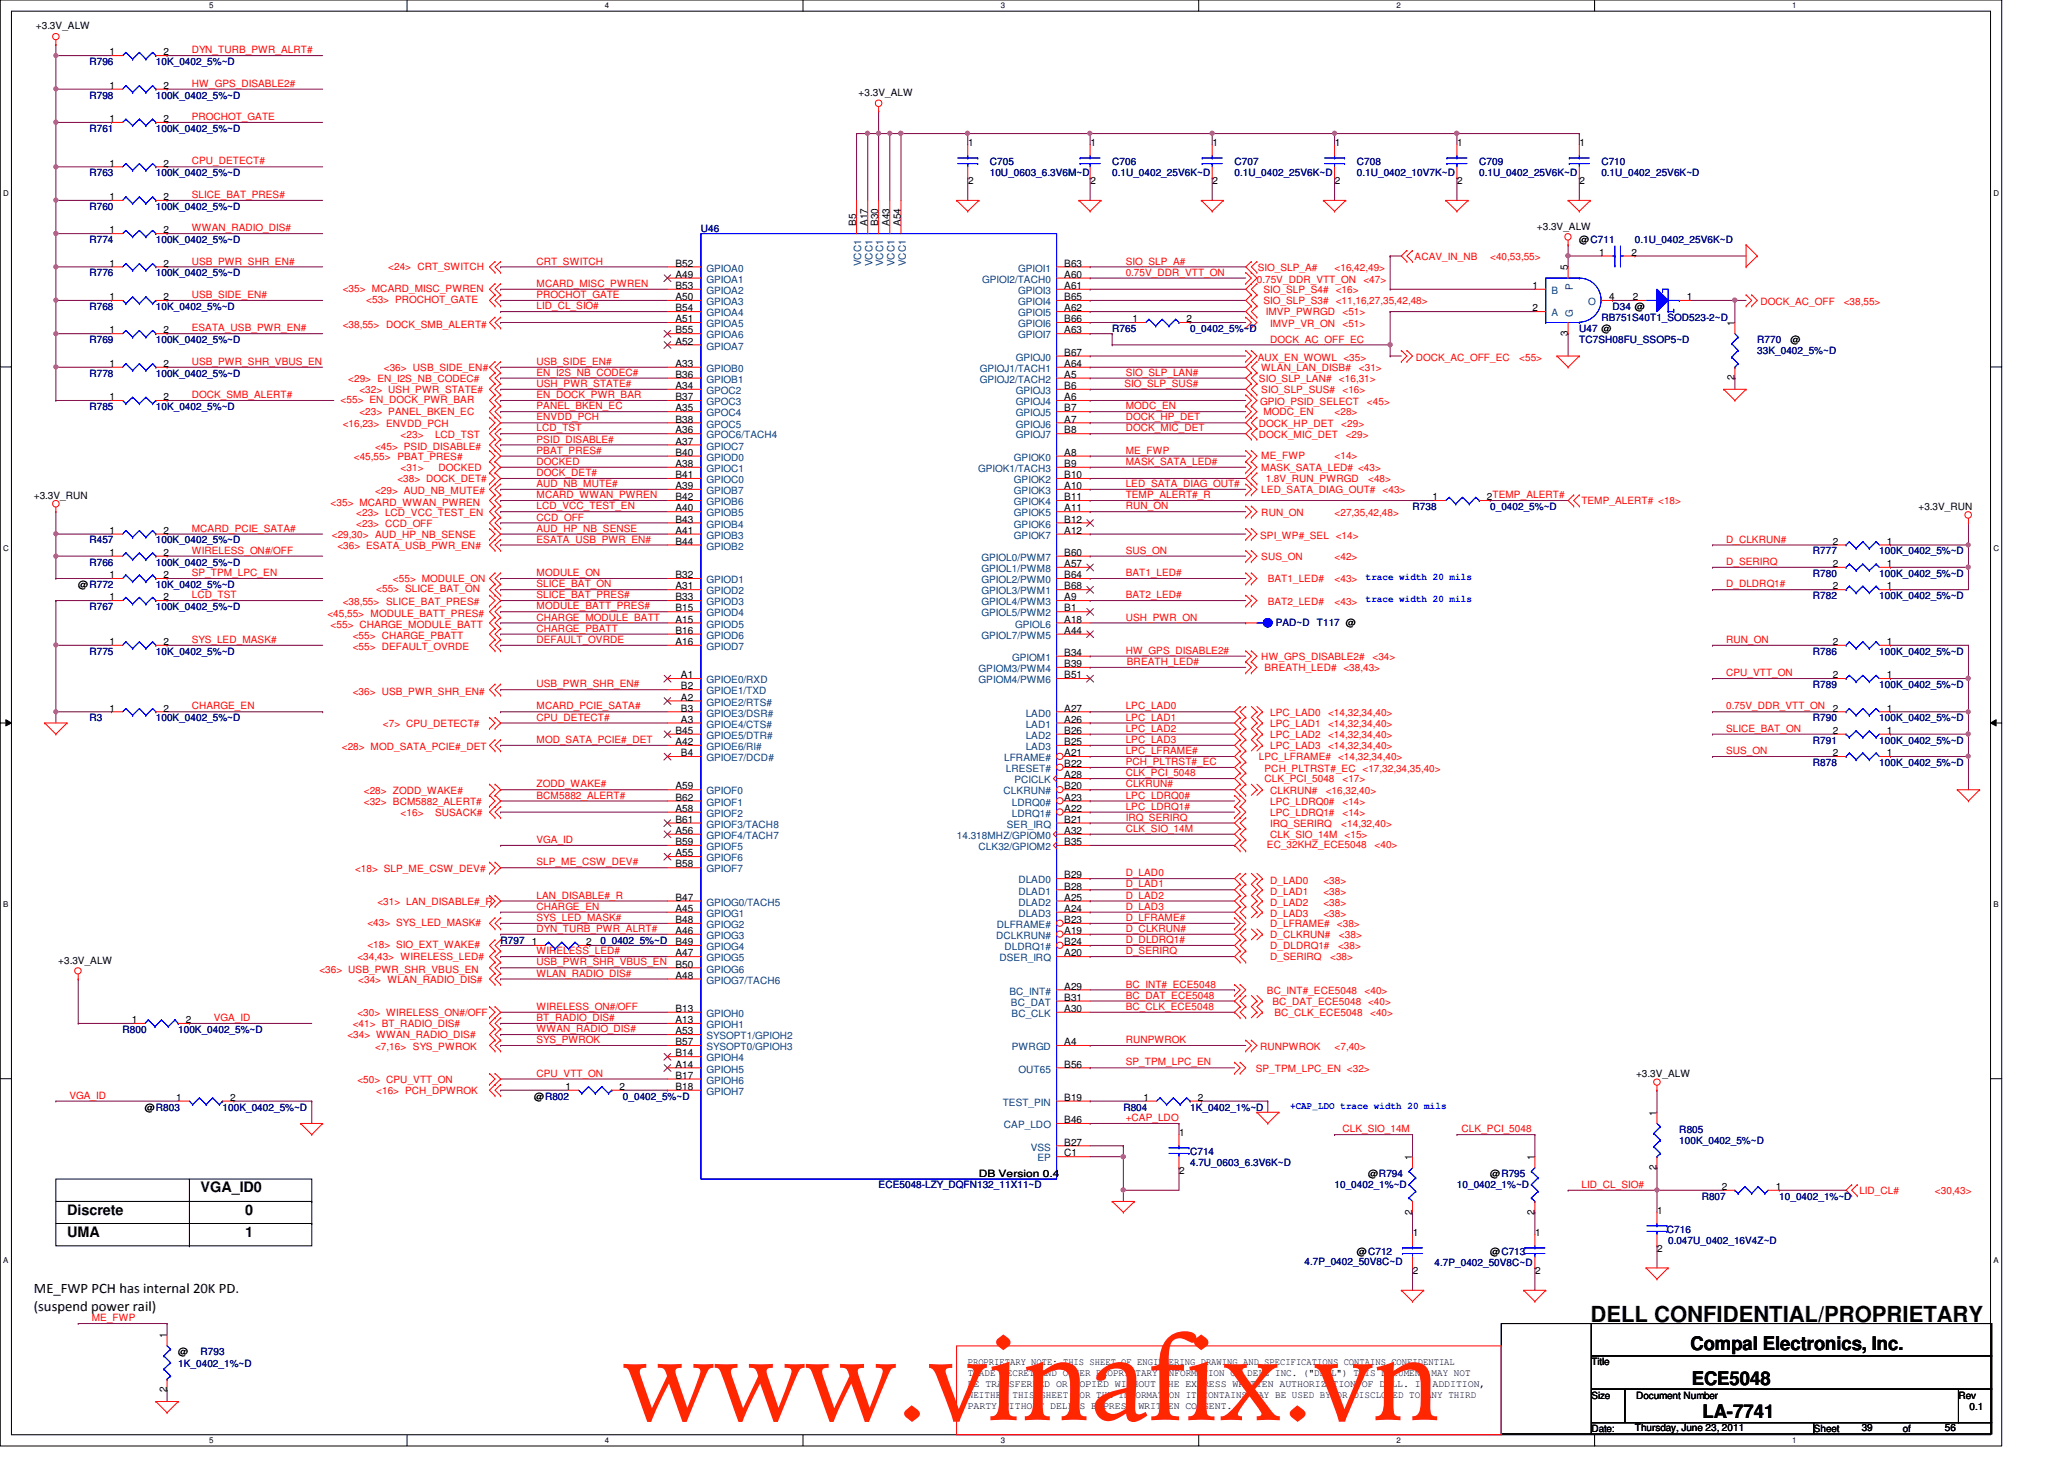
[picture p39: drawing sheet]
<svg xmlns="http://www.w3.org/2000/svg" width="297mm" height="210mm" viewBox="0 0 297 210" stroke-linecap="round" stroke-linejoin="round" font-family="sans-serif">
<defs><g id="words">
<text font-size="16.9" fill="#ff2600" x="89.6" y="204.3">www.vinafix.vn</text>
<text font-size="3.2" x="228.9" y="190.2">DELL CONFIDENTIAL/PROPRIETARY</text>
<g font-size="2.7">
<text x="243.3" y="194.3">Compal Electronics, Inc.</text>
<text x="243.5" y="199.2">ECE5048</text>
<text x="245" y="204">LA-7741</text>
</g>
<g font-size="2.1">
<text x="28.9" y="171.5">VGA_ID0</text>
<text x="9.6" y="174.8">Discrete</text>
<text x="9.6" y="177.9">UMA</text>
<text x="35.3" y="174.8">0</text>
<text x="35.3" y="177.9">1</text>
<text x="4.9" y="186">ME_FWP PCH has internal 20K PD.</text>
<text x="4.9" y="188.6">(suspend power rail)</text>
</g>
<g font-size="1.4">
<text x="5.2" y="4.2">+3.3V_ALW</text>
<text x="15.7" y="8">1</text>
<text x="23.5" y="8">2</text>
<text x="15.7" y="17.6">1</text>
<text x="15.7" y="12.8">1</text>
<text x="23.5" y="17.6">2</text>
<text x="23.5" y="12.8">2</text>
<text x="123.6" y="13.8">+3.3V_ALW</text>
<text x="15.7" y="24">1</text>
<text x="23.5" y="24">2</text>
<text x="139.3" y="21">1</text>
<text x="156.9" y="21">1</text>
<text x="174.5" y="21">1</text>
<text x="192.1" y="21">1</text>
<text x="209.7" y="21">1</text>
<text x="227.3" y="21">1</text>
<text x="15.7" y="28.8">1</text>
<text x="23.5" y="28.8">2</text>
<text x="139.3" y="26.5">2</text>
<text x="156.9" y="26.5">2</text>
<text x="174.5" y="26.5">2</text>
<text x="192.1" y="26.5">2</text>
<text x="209.7" y="26.5">2</text>
<text x="227.3" y="26.5">2</text>
<text x="15.7" y="33.6">1</text>
<text x="23.5" y="33.6">2</text>
<text x="123.2" y="32.5" transform="rotate(-90 123.2 32.5)">B5</text>
<text x="124.8" y="32.5" transform="rotate(-90 124.8 32.5)">A17</text>
<text x="126.4" y="32.5" transform="rotate(-90 126.4 32.5)">B30</text>
<text x="128" y="32.5" transform="rotate(-90 128 32.5)">A43</text>
<text x="129.6" y="32.5" transform="rotate(-90 129.6 32.5)">A54</text>
<text x="221.2" y="33.1">+3.3V_ALW</text>
<text x="227.3" y="35">@C711</text>
<text x="15.7" y="38.4">1</text>
<text x="23.5" y="38.4">2</text>
<text x="97.2" y="38.4">B52</text>
<text x="97.2" y="40">A49</text>
<text x="97.2" y="41.6">B53</text>
<text x="153.2" y="38.4">B63</text>
<text x="153.2" y="40">A60</text>
<text x="153.2" y="41.6">A61</text>
<text x="220.6" y="41.6">1</text>
<text x="225.6" y="38.9" transform="rotate(-90 225.6 38.9)">5</text>
<text x="230.2" y="36.8">1</text>
<text x="234.8" y="36.8">2</text>
<text x="15.7" y="43.2">1</text>
<text x="15.7" y="48">1</text>
<text x="23.5" y="43.2">2</text>
<text x="23.5" y="48">2</text>
<text x="97.2" y="43.2">A50</text>
<text x="97.2" y="44.8">B54</text>
<text x="97.2" y="46.4">A51</text>
<text x="97.2" y="48">B55</text>
<text x="153.2" y="43.2">B65</text>
<text x="153.2" y="44.8">A62</text>
<text x="153.2" y="46.4">B66</text>
<text x="153.2" y="48">A63</text>
<text x="163" y="46.4">1</text>
<text x="170.8" y="46.4">2</text>
<text x="220.6" y="44.8">2</text>
<text x="231.6" y="43.2">4</text>
<text x="235" y="43.2">2</text>
<text x="242.8" y="43.2">1</text>
<text x="249.6" y="46.9" transform="rotate(-90 249.6 46.9)">1</text>
<text x="15.7" y="52.8">1</text>
<text x="23.5" y="52.8">2</text>
<text x="97.2" y="49.6">A52</text>
<text x="97.2" y="52.8">A33</text>
<text x="153.2" y="51.2">B67</text>
<text x="153.2" y="52.8">A64</text>
<text x="225.6" y="48.3" transform="rotate(-90 225.6 48.3)">3</text>
<text x="257.7" y="49.4">@</text>
<text x="15.7" y="57.6">1</text>
<text x="23.5" y="57.6">2</text>
<text x="97.2" y="54.4">B36</text>
<text x="97.2" y="56">A34</text>
<text x="97.2" y="57.6">B37</text>
<text x="97.2" y="59.2">A35</text>
<text x="153.2" y="54.4">A5</text>
<text x="153.2" y="56">B6</text>
<text x="153.2" y="57.6">A6</text>
<text x="153.2" y="59.2">B7</text>
<text x="249.6" y="54.7" transform="rotate(-90 249.6 54.7)">2</text>
<text x="97.2" y="60.8">B38</text>
<text x="97.2" y="62.4">A36</text>
<text x="97.2" y="64">A37</text>
<text x="97.2" y="65.6">B40</text>
<text x="153.2" y="65.6">A8</text>
<text x="153.2" y="60.8">A7</text>
<text x="153.2" y="62.4">B8</text>
<text x="4.9" y="71.8">+3.3V_RUN</text>
<text x="97.2" y="67.2">A38</text>
<text x="97.2" y="68.8">B41</text>
<text x="97.2" y="70.4">A39</text>
<text x="97.2" y="72">B42</text>
<text x="153.2" y="67.2">B9</text>
<text x="153.2" y="68.8">B10</text>
<text x="153.2" y="70.4">A10</text>
<text x="153.2" y="72">B11</text>
<text x="206.2" y="72">1</text>
<text x="214" y="72">2TEMP_ALERT#</text>
<text x="15.7" y="76.8">1</text>
<text x="23.5" y="76.8">2</text>
<text x="97.2" y="73.6">A40</text>
<text x="97.2" y="75.2">B43</text>
<text x="97.2" y="76.8">A41</text>
<text x="153.2" y="73.6">A11</text>
<text x="153.2" y="75.2">B12</text>
<text x="153.2" y="76.8">A12</text>
<text x="276.1" y="73.4">+3.3V_RUN</text>
<text x="15.7" y="80">1</text>
<text x="15.7" y="83.2">1</text>
<text x="23.5" y="80">2</text>
<text x="23.5" y="83.2">2</text>
<text x="97.2" y="83.2">B32</text>
<text x="97.2" y="78.4">B44</text>
<text x="153.2" y="80">B60</text>
<text x="153.2" y="81.6">A57</text>
<text x="153.2" y="83.2">B64</text>
<text x="263.8" y="81.6">2</text>
<text x="263.8" y="78.4">2</text>
<text x="271.6" y="81.6">1</text>
<text x="271.6" y="78.4">1</text>
<text x="11.3" y="84.6">@R772</text>
<text x="15.7" y="86.4">1</text>
<text x="23.5" y="86.4">2</text>
<text x="97.2" y="84.8">A31</text>
<text x="97.2" y="86.4">B33</text>
<text x="97.2" y="88">B15</text>
<text x="97.2" y="89.6">A15</text>
<text x="153.2" y="84.8">B68</text>
<text x="153.2" y="86.4">A9</text>
<text x="153.2" y="88">B1</text>
<text x="153.2" y="89.6">A18</text>
<text x="263.8" y="84.8">2</text>
<text x="271.6" y="84.8">1</text>
<text x="15.7" y="92.8">1</text>
<text x="23.5" y="92.8">2</text>
<text x="97.2" y="91.2">B16</text>
<text x="97.2" y="92.8">A16</text>
<text x="153.2" y="96">B39</text>
<text x="153.2" y="94.4">B34</text>
<text x="153.2" y="91.2">A44</text>
<text x="263.8" y="92.8">2</text>
<text x="271.6" y="92.8">1</text>
<text x="98" y="97.6">A1</text>
<text x="98" y="99.2">B2</text>
<text x="98" y="100.8">A2</text>
<text x="153.2" y="97.6">B51</text>
<text x="263.8" y="97.6">2</text>
<text x="271.6" y="97.6">1</text>
<text x="15.7" y="102.4">1</text>
<text x="23.5" y="102.4">2</text>
<text x="97.2" y="105.6">B45</text>
<text x="97.2" y="107.2">A42</text>
<text x="98" y="102.4">B3</text>
<text x="98" y="104">A3</text>
<text x="153.2" y="102.4">A27</text>
<text x="153.2" y="104">A26</text>
<text x="153.2" y="105.6">B26</text>
<text x="153.2" y="107.2">B25</text>
<text x="263.8" y="105.6">2</text>
<text x="263.8" y="102.4">2</text>
<text x="271.6" y="105.6">1</text>
<text x="271.6" y="102.4">1</text>
<text x="97.2" y="113.6">A59</text>
<text x="98" y="108.8">B4</text>
<text x="153.2" y="108.8">A21</text>
<text x="153.2" y="110.4">B22</text>
<text x="153.2" y="112">A28</text>
<text x="153.2" y="113.6">B20</text>
<text x="263.8" y="108.8">2</text>
<text x="271.6" y="108.8">1</text>
<text x="97.2" y="120">A56</text>
<text x="97.2" y="118.4">B61</text>
<text x="97.2" y="116.8">A58</text>
<text x="97.2" y="115.2">B62</text>
<text x="153.2" y="115.2">A23</text>
<text x="153.2" y="116.8">A22</text>
<text x="153.2" y="118.4">B21</text>
<text x="153.2" y="120">A32</text>
<text x="97.2" y="124.8">B58</text>
<text x="97.2" y="123.2">A55</text>
<text x="97.2" y="121.6">B59</text>
<text x="153.2" y="121.6">B35</text>
<text x="97.2" y="129.6">B47</text>
<text x="97.2" y="131.2">A45</text>
<text x="153.2" y="126.4">B29</text>
<text x="153.2" y="128">B28</text>
<text x="153.2" y="129.6">A25</text>
<text x="153.2" y="131.2">A24</text>
<text x="76.5" y="136">1</text>
<text x="84.4" y="136">2</text>
<text x="97.2" y="132.8">B48</text>
<text x="97.2" y="134.4">A46</text>
<text x="97.2" y="136">B49</text>
<text x="97.2" y="137.6">A47</text>
<text x="153.2" y="132.8">B23</text>
<text x="153.2" y="134.4">A19</text>
<text x="153.2" y="136">B24</text>
<text x="153.2" y="137.6">A20</text>
<text x="8.4" y="138.6">+3.3V_ALW</text>
<text x="97.2" y="139.2">B50</text>
<text x="97.2" y="140.8">A48</text>
<text x="153.2" y="142.4">A29</text>
<text x="153.2" y="144">B31</text>
<text x="19" y="147.2">1</text>
<text x="26.8" y="147.2">2</text>
<text x="97.2" y="145.6">B13</text>
<text x="97.2" y="147.2">A13</text>
<text x="97.2" y="148.8">A53</text>
<text x="153.2" y="145.6">A30</text>
<text x="97.2" y="150.4">B57</text>
<text x="97.2" y="152">B14</text>
<text x="97.2" y="153.6">A14</text>
<text x="97.2" y="155.2">B17</text>
<text x="153.2" y="150.4">A4</text>
<text x="153.2" y="153.6">B56</text>
<text x="235.5" y="155">+3.3V_ALW</text>
<text x="20.9" y="159.8">@R803</text>
<text x="25.4" y="158.4">1</text>
<text x="33.1" y="158.4">2</text>
<text x="76.9" y="158.2">@R802</text>
<text x="81.4" y="156.8">1</text>
<text x="89.2" y="156.8">2</text>
<text x="97.2" y="156.8">B18</text>
<text x="153.2" y="161.6">B46</text>
<text x="153.2" y="158.4">B19</text>
<text x="164.5" y="158.4">1</text>
<text x="172.4" y="158.4">2</text>
<text x="238.4" y="160.5" transform="rotate(-90 238.4 160.5)">1</text>
<text x="153.2" y="164.8">B27</text>
<text x="153.2" y="166.4">C1</text>
<text x="169.7" y="163.4">1</text>
<text x="203.2" y="166.9" transform="rotate(-90 203.2 166.9)">1</text>
<text x="220.8" y="166.9" transform="rotate(-90 220.8 166.9)">1</text>
<text x="140.9" y="169.4">DB Version 0.4</text>
<text x="169.7" y="168.9">2</text>
<text x="196.9" y="169.4">@R794</text>
<text x="214.5" y="169.4">@R795</text>
<text x="238.4" y="168.3" transform="rotate(-90 238.4 168.3)">2</text>
<text x="247.8" y="171.2">2</text>
<text x="255.6" y="171.2">1</text>
<text x="203.2" y="174.8" transform="rotate(-90 203.2 174.8)">2</text>
<text x="203.3" y="177.8">1</text>
<text x="220.8" y="174.8" transform="rotate(-90 220.8 174.8)">2</text>
<text x="220.9" y="177.8">1</text>
<text x="238.5" y="174.6">1</text>
<text x="195.3" y="180.6">@C712</text>
<text x="203.3" y="183.3">2</text>
<text x="214.5" y="180.6">@C713</text>
<text x="220.9" y="183.3">2</text>
<text x="238.5" y="180.1">2</text>
<text x="24" y="192.5" transform="rotate(-90 24 192.5)">1</text>
<text x="25.7" y="195">@</text>
<text x="139.3" y="196.4">PROPRIETARY NOTE: THIS SHEET OF ENGINEERING DRAWING AND SPECIFICATIONS CONTAINS CONFIDENTIAL</text>
<text x="139.3" y="198">TRADE SECRET AND OTHER PROPRIETARY INFORMATION OF DELL INC. (&quot;DELL&quot;) THIS DOCUMENT MAY NOT</text>
<text x="229" y="196.4">Title</text>
<text x="24" y="200.3" transform="rotate(-90 24 200.3)">2</text>
<text x="139.3" y="199.6">BE TRANSFERRED OR COPIED WITHOUT THE EXPRESS WRITTEN AUTHORIZATION OF DELL. IN ADDITION,</text>
<text x="139.3" y="201.1">NEITHER THIS SHEET NOR THE INFORMATION IT CONTAINS WAY BE USED BY OR DISCLOSED TO ANY THIRD</text>
<text x="139.3" y="202.7">PARTY WITHOUT DELL'S EXPRESS WRITTEN CONSENT.</text>
<text x="229" y="201.2">Size</text>
<text x="235.5" y="201.2">Document Number</text>
<text x="281.9" y="201.2">Rev</text>
<text x="283.5" y="202.8">0.1</text>
<text x="229" y="206">Date:</text>
<text x="235.3" y="205.9">Thursday, June 23, 2011</text>
<text x="261" y="206">Sheet</text>
<text x="267.9" y="205.9">39</text>
<text x="273.9" y="206">of</text>
<text x="279.9" y="205.9">56</text>
</g>
<g font-size="1.4" fill="#000080">
<text x="12.9" y="9.4">R796</text>
<text x="22.4" y="9.4">10K_0402_5%~D</text>
<text x="12.9" y="14.2">R798</text>
<text x="22.4" y="14.2">100K_0402_5%~D</text>
<text x="12.9" y="19">R761</text>
<text x="22.4" y="19">100K_0402_5%~D</text>
<text x="142.4" y="23.7">C705</text>
<text x="160.1" y="23.7">C706</text>
<text x="177.7" y="23.7">C707</text>
<text x="195.3" y="23.7">C708</text>
<text x="212.9" y="23.7">C709</text>
<text x="230.5" y="23.7">C710</text>
<text x="12.9" y="25.4">R763</text>
<text x="22.4" y="25.4">100K_0402_5%~D</text>
<text x="142.4" y="25.4">10U_0603_6.3V6M~D</text>
<text x="160.1" y="25.4">0.1U_0402_25V6K~D</text>
<text x="177.7" y="25.4">0.1U_0402_25V6K~D</text>
<text x="195.3" y="25.4">0.1U_0402_10V7K~D</text>
<text x="212.9" y="25.4">0.1U_0402_25V6K~D</text>
<text x="230.5" y="25.4">0.1U_0402_25V6K~D</text>
<text x="12.9" y="30.2">R760</text>
<text x="12.9" y="35">R774</text>
<text x="22.4" y="30.2">100K_0402_5%~D</text>
<text x="22.4" y="35">100K_0402_5%~D</text>
<text x="100.9" y="33.4">U46</text>
<text x="235.3" y="35">0.1U_0402_25V6K~D</text>
<text x="12.9" y="39.8">R776</text>
<text x="22.4" y="39.8">100K_0402_5%~D</text>
<text x="12.9" y="44.6">R768</text>
<text x="22.4" y="44.6">10K_0402_5%~D</text>
<text x="160.1" y="47.8">R765</text>
<text x="171.3" y="47.8">0_0402_5%~D</text>
<text x="227.3" y="47.8">U47 @</text>
<text x="230.5" y="46.2">RB751S40T1_SOD523-2~D</text>
<text x="232.1" y="44.6">D34 @</text>
<text x="12.9" y="49.4">R769</text>
<text x="22.4" y="49.4">100K_0402_5%~D</text>
<text x="227.3" y="49.4">TC7SH08FU_SSOP5~D</text>
<text x="252.9" y="49.4">R770</text>
<text x="252.9" y="51">33K_0402_5%~D</text>
<text x="12.9" y="54.2">R778</text>
<text x="12.9" y="59">R785</text>
<text x="22.4" y="54.2">100K_0402_5%~D</text>
<text x="22.4" y="59">10K_0402_5%~D</text>
<text x="203.3" y="73.4">R738</text>
<text x="214.5" y="73.4">0_0402_5%~D</text>
<text x="12.9" y="81.4">R766</text>
<text x="12.9" y="78.2">R457</text>
<text x="22.4" y="81.4">100K_0402_5%~D</text>
<text x="22.4" y="78.2">100K_0402_5%~D</text>
<text x="260.9" y="83">R780</text>
<text x="260.9" y="79.8">R777</text>
<text x="270.5" y="83">100K_0402_5%~D</text>
<text x="270.5" y="79.8">100K_0402_5%~D</text>
<text x="12.9" y="87.8">R767</text>
<text x="22.4" y="87.8">100K_0402_5%~D</text>
<text x="22.4" y="84.6">10K_0402_5%~D</text>
<text x="260.9" y="86.2">R782</text>
<text x="270.5" y="86.2">100K_0402_5%~D</text>
<text x="12.9" y="94.2">R775</text>
<text x="22.4" y="94.2">10K_0402_5%~D</text>
<text x="183.6" y="90">PAD~D</text>
<text x="189.5" y="90">T117 @</text>
<text x="260.9" y="94.2">R786</text>
<text x="270.5" y="94.2">100K_0402_5%~D</text>
<text x="260.9" y="99">R789</text>
<text x="270.5" y="99">100K_0402_5%~D</text>
<text x="12.9" y="103.8">R3</text>
<text x="22.4" y="103.8">100K_0402_5%~D</text>
<text x="260.9" y="107">R791</text>
<text x="260.9" y="103.8">R790</text>
<text x="270.5" y="107">100K_0402_5%~D</text>
<text x="270.5" y="103.8">100K_0402_5%~D</text>
<text x="260.9" y="110.2">R878</text>
<text x="270.5" y="110.2">100K_0402_5%~D</text>
<text x="72" y="135.8">R797</text>
<text x="86.4" y="135.8">0_0402_5%~D</text>
<text x="17.6" y="148.6">R800</text>
<text x="25.6" y="148.6">100K_0402_5%~D</text>
<text x="32" y="159.8">100K_0402_5%~D</text>
<text x="89.7" y="158.2">0_0402_5%~D</text>
<text x="161.7" y="159.8">R804</text>
<text x="171.3" y="159.8">1K_0402_1%~D</text>
<text x="171.3" y="166.2">C714</text>
<text x="171.3" y="167.8">4.7U_0603_6.3V6K~D</text>
<text x="241.7" y="163">R805</text>
<text x="241.7" y="164.6">100K_0402_5%~D</text>
<text x="126.4" y="171">ECE5048-LZY_DQFN132_11X11~D</text>
<text x="192.1" y="171">10_0402_1%~D</text>
<text x="209.7" y="171">10_0402_1%~D</text>
<text x="244.9" y="172.6">R807</text>
<text x="256.1" y="172.6">10_0402_1%~D</text>
<text x="239.9" y="177.4">C716</text>
<text x="240.1" y="179">0.047U_0402_16V4Z~D</text>
<text x="187.7" y="182">4.7P_0402_50V8C~D</text>
<text x="206.5" y="182.2">4.7P_0402_50V8C~D</text>
<text x="25.7" y="196.6">1K_0402_1%~D</text>
<text x="28.9" y="195">R793</text>
</g>
<g font-size="1.4" fill="#f00">
<text x="27.6" y="7.7">DYN_TURB_PWR_ALRT#</text>
<text x="27.6" y="12.5">HW_GPS_DISABLE2#</text>
<text x="27.6" y="17.3">PROCHOT_GATE</text>
<text x="27.6" y="23.7">CPU_DETECT#</text>
<text x="27.6" y="28.5">SLICE_BAT_PRES#</text>
<text x="27.6" y="33.3">WWAN_RADIO_DIS#</text>
<text x="27.6" y="38.1">USB_PWR_SHR_EN#</text>
<text x="49.3" y="42">&lt;35&gt; MCARD_MISC_PWREN</text>
<text x="55.9" y="38.8">&lt;24&gt; CRT_SWITCH</text>
<text x="77.2" y="41.3">MCARD_MISC_PWREN</text>
<text x="77.2" y="38.1">CRT_SWITCH</text>
<text x="162" y="39.7">0.75V_DDR_VTT_ON</text>
<text x="162" y="38.1">SIO_SLP_A#</text>
<text x="180.9" y="40.7">0.75V_DDR_VTT_ON</text>
<text x="181" y="39">SIO_SLP_A#</text>
<text x="192.1" y="39">&lt;16,42,49&gt;</text>
<text x="196.2" y="40.7">&lt;47&gt;</text>
<text x="203.6" y="37.4">ACAV_IN_NB</text>
<text x="214.5" y="37.4">&lt;40,53,55&gt;</text>
<text x="27.6" y="47.7">ESATA_USB_PWR_EN#</text>
<text x="27.6" y="42.9">USB_SIDE_EN#</text>
<text x="49.3" y="47.1">&lt;38,55&gt; DOCK_SMB_ALERT#</text>
<text x="52.7" y="43.6">&lt;53&gt; PROCHOT_GATE</text>
<text x="77.2" y="44.5">LID_CL_SIO#</text>
<text x="77.2" y="42.9">PROCHOT_GATE</text>
<text x="181.8" y="42.2">SIO_SLP_S4#</text>
<text x="181.8" y="43.8">SIO_SLP_S3#</text>
<text x="182.2" y="45.4">IMVP_PWRGD</text>
<text x="182.8" y="47">IMVP_VR_ON</text>
<text x="192.2" y="42.2">&lt;16&gt;</text>
<text x="192.2" y="43.8">&lt;11,16,27,35,42,48&gt;</text>
<text x="193.2" y="47">&lt;51&gt;</text>
<text x="193.2" y="45.4">&lt;51&gt;</text>
<text x="253.4" y="43.9">DOCK_AC_OFF</text>
<text x="265.3" y="43.9">&lt;38,55&gt;</text>
<text x="27.6" y="52.5">USB_PWR_SHR_VBUS_EN</text>
<text x="55.2" y="53.4">&lt;36&gt; USB_SIDE_EN#</text>
<text x="77.2" y="52.5">USB_SIDE_EN#</text>
<text x="181" y="51.9">AUX_EN_WOWL &lt;35&gt;</text>
<text x="181.5" y="53.4">WLAN_LAN_DISB#</text>
<text x="182.8" y="49.3">DOCK_AC_OFF_EC</text>
<text x="195.6" y="53.4">&lt;31&gt;</text>
<text x="203.7" y="51.9">DOCK_AC_OFF_EC</text>
<text x="218.6" y="51.9">&lt;55&gt;</text>
<text x="27.6" y="57.3">DOCK_SMB_ALERT#</text>
<text x="49" y="58">&lt;55&gt; EN_DOCK_PWR_BAR</text>
<text x="50.1" y="55">&lt;29&gt; EN_I2S_NB_CODEC#</text>
<text x="51.7" y="56.6">&lt;32&gt; USH_PWR_STATE#</text>
<text x="51.7" y="59.8">&lt;23&gt; PANEL_BKEN_EC</text>
<text x="77.2" y="57.3">EN_DOCK_PWR_BAR</text>
<text x="77.2" y="58.9">PANEL_BKEN_EC</text>
<text x="77.2" y="55.7">USH_PWR_STATE#</text>
<text x="77.2" y="54.1">EN_I2S_NB_CODEC#</text>
<text x="161.8" y="55.7">SIO_SLP_SUS#</text>
<text x="162" y="54.1">SIO_SLP_LAN#</text>
<text x="162" y="58.9">MODC_EN</text>
<text x="181.2" y="55">SIO_SLP_LAN#</text>
<text x="181.4" y="58.3">GPIO_PSID_SELECT</text>
<text x="181.5" y="56.6">SIO_SLP_SUS#</text>
<text x="181.8" y="59.8">MODC_EN</text>
<text x="192.1" y="59.8">&lt;28&gt;</text>
<text x="192.7" y="55">&lt;16,31&gt;</text>
<text x="193.2" y="56.6">&lt;16&gt;</text>
<text x="196.7" y="58.3">&lt;45&gt;</text>
<text x="49.3" y="61.4">&lt;16,23&gt; ENVDD_PCH</text>
<text x="54" y="64.7">&lt;45&gt; PSID_DISABLE#</text>
<text x="57.7" y="63">&lt;23&gt;</text>
<text x="62.6" y="63">LCD_TST</text>
<text x="77.2" y="63.7">PSID_DISABLE#</text>
<text x="77.2" y="60.5">ENVDD_PCH</text>
<text x="77.2" y="62.1">LCD_TST</text>
<text x="77.2" y="65.3">PBAT_PRES#</text>
<text x="162" y="60.5">DOCK_HP_DET</text>
<text x="162" y="62.1">DOCK_MIC_DET</text>
<text x="162" y="65.3">ME_FWP</text>
<text x="181.2" y="61.4">DOCK_HP_DET</text>
<text x="181.2" y="63">DOCK_MIC_DET</text>
<text x="181.5" y="66">ME_FWP</text>
<text x="192.1" y="66">&lt;14&gt;</text>
<text x="193" y="61.4">&lt;29&gt;</text>
<text x="193.7" y="63">&lt;29&gt;</text>
<text x="50.9" y="66.2">&lt;45,55&gt; PBAT_PRES#</text>
<text x="54" y="71.1">&lt;29&gt; AUD_NB_MUTE#</text>
<text x="57.2" y="69.4">&lt;38&gt; DOCK_DET#</text>
<text x="57.7" y="67.8">&lt;31&gt;</text>
<text x="63.1" y="67.8">DOCKED</text>
<text x="77.2" y="70.1">AUD_NB_MUTE#</text>
<text x="77.2" y="68.5">DOCK_DET#</text>
<text x="77.2" y="66.9">DOCKED</text>
<text x="77.2" y="71.7">MCARD_WWAN_PWREN</text>
<text x="162" y="66.9">MASK_SATA_LED#</text>
<text x="162" y="70.1">LED_SATA_DIAG_OUT#</text>
<text x="162" y="71.7">TEMP_ALERT#_R</text>
<text x="181.5" y="67.8">MASK_SATA_LED# &lt;43&gt;</text>
<text x="181.5" y="71">LED_SATA_DIAG_OUT#</text>
<text x="182.2" y="69.4">1.8V_RUN_PWRGD</text>
<text x="196.9" y="69.4">&lt;48&gt;</text>
<text x="199" y="71">&lt;43&gt;</text>
<text x="27.6" y="76.5">MCARD_PCIE_SATA#</text>
<text x="47.6" y="72.7">&lt;35&gt; MCARD_WWAN_PWREN</text>
<text x="47.7" y="77.4">&lt;29,30&gt; AUD_HP_NB_SENSE</text>
<text x="51.3" y="74.2">&lt;23&gt; LCD_VCC_TEST_EN</text>
<text x="51.3" y="75.8">&lt;23&gt; CCD_OFF</text>
<text x="77.2" y="73.3">LCD_VCC_TEST_EN</text>
<text x="77.2" y="74.9">CCD_OFF</text>
<text x="77.2" y="76.5">AUD_HP_NB_SENSE</text>
<text x="162" y="73.3">RUN_ON</text>
<text x="181.4" y="77.5">SPI_WP#_SEL &lt;14&gt;</text>
<text x="181.5" y="74.2">RUN_ON</text>
<text x="192.1" y="74.2">&lt;27,35,42,48&gt;</text>
<text x="227.6" y="72.6">TEMP_ALERT# &lt;18&gt;</text>
<text x="27.6" y="79.7">WIRELESS_ON#/OFF</text>
<text x="27.6" y="82.9">SP_TPM_LPC_EN</text>
<text x="48.6" y="79">&lt;36&gt; ESATA_USB_PWR_EN#</text>
<text x="56.6" y="83.8">&lt;55&gt; MODULE_ON</text>
<text x="77.2" y="78.1">ESATA_USB_PWR_EN#</text>
<text x="77.2" y="82.9">MODULE_ON</text>
<text x="162" y="79.7">SUS_ON</text>
<text x="162" y="82.9">BAT1_LED#</text>
<text x="181.5" y="80.6">SUS_ON</text>
<text x="182.5" y="83.8">BAT1_LED#</text>
<text x="192.1" y="80.6">&lt;42&gt;</text>
<text x="192.1" y="83.8">&lt;43&gt;</text>
<text x="248.4" y="78.1">D_CLKRUN#</text>
<text x="248.4" y="81.3">D_SERIRQ</text>
<text x="27.6" y="86.1">LCD_TST</text>
<text x="47.1" y="88.7">&lt;45,55&gt; MODULE_BATT_PRES#</text>
<text x="49.3" y="87">&lt;38,55&gt; SLICE_BAT_PRES#</text>
<text x="54.1" y="85.2">&lt;55&gt; SLICE_BAT_ON</text>
<text x="77.2" y="87.7">MODULE_BATT_PRES#</text>
<text x="77.2" y="86.1">SLICE_BAT_PRES#</text>
<text x="77.2" y="89.3">CHARGE_MODULE_BATT</text>
<text x="77.2" y="84.5">SLICE_BAT_ON</text>
<text x="162" y="89.3">USH_PWR_ON</text>
<text x="162" y="86.1">BAT2_LED#</text>
<text x="182.5" y="87">BAT2_LED#</text>
<text x="192.1" y="87">&lt;43&gt;</text>
<text x="248.4" y="84.5">D_DLDRQ1#</text>
<text x="27.6" y="92.5">SYS_LED_MASK#</text>
<text x="47.6" y="90.3">&lt;55&gt; CHARGE_MODULE_BATT</text>
<text x="50.8" y="91.9">&lt;55&gt; CHARGE_PBATT</text>
<text x="50.8" y="93.5">&lt;55&gt; DEFAULT_OVRDE</text>
<text x="77.2" y="90.9">CHARGE_PBATT</text>
<text x="77.2" y="92.5">DEFAULT_OVRDE</text>
<text x="162" y="94.1">HW_GPS_DISABLE2#</text>
<text x="162.2" y="95.7">BREATH_LED#</text>
<text x="181.5" y="95">HW_GPS_DISABLE2#</text>
<text x="197.5" y="95">&lt;34&gt;</text>
<text x="248.4" y="92.5">RUN_ON</text>
<text x="50.8" y="99.9">&lt;36&gt; USB_PWR_SHR_EN#</text>
<text x="77.2" y="98.9">USB_PWR_SHR_EN#</text>
<text x="182" y="96.6">BREATH_LED# &lt;38,43&gt;</text>
<text x="248.4" y="97.3">CPU_VTT_ON</text>
<text x="27.6" y="102.1">CHARGE_EN</text>
<text x="49.2" y="108">&lt;28&gt; MOD_SATA_PCIE#_DET</text>
<text x="55.1" y="104.6">&lt;7&gt; CPU_DETECT#</text>
<text x="77.2" y="106.9">MOD_SATA_PCIE#_DET</text>
<text x="77.2" y="103.7">CPU_DETECT#</text>
<text x="77.2" y="102.1">MCARD_PCIE_SATA#</text>
<text x="162" y="106.9">LPC_LAD3</text>
<text x="162" y="103.7">LPC_LAD1</text>
<text x="162" y="105.3">LPC_LAD2</text>
<text x="162" y="102.1">LPC_LAD0</text>
<text x="182.8" y="103">LPC_LAD0</text>
<text x="182.8" y="104.6">LPC_LAD1</text>
<text x="182.8" y="106.2">LPC_LAD2</text>
<text x="182.8" y="107.8">LPC_LAD3</text>
<text x="191.1" y="103">&lt;14,32,34,40&gt;</text>
<text x="191.1" y="104.6">&lt;14,32,34,40&gt;</text>
<text x="191.1" y="106.2">&lt;14,32,34,40&gt;</text>
<text x="191.1" y="107.8">&lt;14,32,34,40&gt;</text>
<text x="248.4" y="102.1">0.75V_DDR_VTT_ON</text>
<text x="248.4" y="105.3">SLICE_BAT_ON</text>
<text x="77.2" y="113.3">ZODD_WAKE#</text>
<text x="162" y="110.1">PCH_PLTRST#_EC</text>
<text x="162" y="113.3">CLKRUN#</text>
<text x="162" y="111.7">CLK_PCI_5048</text>
<text x="162" y="108.5">LPC_LFRAME#</text>
<text x="181.2" y="109.4">LPC_LFRAME#</text>
<text x="182" y="112.6">CLK_PCI_5048</text>
<text x="182" y="111">PCH_PLTRST#_EC &lt;17,32,34,35,40&gt;</text>
<text x="192.6" y="109.4">&lt;14,32,34,40&gt;</text>
<text x="193.2" y="112.6">&lt;17&gt;</text>
<text x="248.4" y="108.5">SUS_ON</text>
<text x="52.4" y="115.8">&lt;32&gt; BCM5882_ALERT#</text>
<text x="52.4" y="114.2">&lt;28&gt; ZODD_WAKE#</text>
<text x="57.7" y="117.4">&lt;16&gt;</text>
<text x="62.6" y="117.4">SUSACK#</text>
<text x="77.2" y="114.9">BCM5882_ALERT#</text>
<text x="162" y="118.1">IRQ_SERIRQ</text>
<text x="162" y="116.5">LPC_LDRQ1#</text>
<text x="162" y="119.7">CLK_SIO_14M</text>
<text x="162" y="114.9">LPC_LDRQ0#</text>
<text x="182.8" y="115.8">LPC_LDRQ0#</text>
<text x="182.8" y="117.4">LPC_LDRQ1#</text>
<text x="182.8" y="119">IRQ_SERIRQ</text>
<text x="182.8" y="114.2">CLKRUN#</text>
<text x="190.8" y="114.2">&lt;16,32,40&gt;</text>
<text x="193" y="119">&lt;14,32,40&gt;</text>
<text x="193.2" y="115.8">&lt;14&gt;</text>
<text x="193.2" y="117.4">&lt;14&gt;</text>
<text x="51.1" y="125.4">&lt;18&gt; SLP_ME_CSW_DEV#</text>
<text x="77.2" y="124.5">SLP_ME_CSW_DEV#</text>
<text x="77.2" y="121.3">VGA_ID</text>
<text x="182.3" y="122">EC_32KHZ_ECE5048</text>
<text x="182.8" y="120.6">CLK_SIO_14M &lt;15&gt;</text>
<text x="197.8" y="122">&lt;40&gt;</text>
<text x="54.3" y="130.2">&lt;31&gt; LAN_DISABLE#_R</text>
<text x="77.2" y="129.3">LAN_DISABLE#_R</text>
<text x="77.2" y="130.9">CHARGE_EN</text>
<text x="162" y="130.9">D_LAD3</text>
<text x="162" y="127.7">D_LAD1</text>
<text x="162" y="126.1">D_LAD0</text>
<text x="162" y="129.3">D_LAD2</text>
<text x="182.8" y="132">D_LAD3</text>
<text x="182.8" y="128.7">D_LAD1</text>
<text x="182.8" y="130.3">D_LAD2</text>
<text x="182.8" y="127.1">D_LAD0</text>
<text x="190.5" y="132">&lt;38&gt;</text>
<text x="190.5" y="128.7">&lt;38&gt;</text>
<text x="190.5" y="130.3">&lt;38&gt;</text>
<text x="190.5" y="127.1">&lt;38&gt;</text>
<text x="52.9" y="133.2">&lt;43&gt; SYS_LED_MASK#</text>
<text x="52.9" y="136.4">&lt;18&gt; SIO_EXT_WAKE#</text>
<text x="77.2" y="132.5">SYS_LED_MASK#</text>
<text x="77.2" y="137.3">WIRELESS_LED#</text>
<text x="77.2" y="134.1">DYN_TURB_PWR_ALRT#</text>
<text x="162" y="135.7">D_DLDRQ1#</text>
<text x="162" y="134.1">D_CLKRUN#</text>
<text x="162" y="132.5">D_LFRAME#</text>
<text x="162" y="137.3">D_SERIRQ</text>
<text x="182.8" y="136.6">D_DLDRQ1#</text>
<text x="182.8" y="135">D_CLKRUN#</text>
<text x="182.8" y="133.4">D_LFRAME#</text>
<text x="192.4" y="133.4">&lt;38&gt;</text>
<text x="192.6" y="136.6">&lt;38&gt;</text>
<text x="192.7" y="135">&lt;38&gt;</text>
<text x="46" y="140">&lt;36&gt; USB_PWR_SHR_VBUS_EN</text>
<text x="51.4" y="138.2">&lt;34,43&gt; WIRELESS_LED#</text>
<text x="51.6" y="141.4">&lt;34&gt; WLAN_RADIO_DIS#</text>
<text x="77.2" y="140.5">WLAN_RADIO_DIS#</text>
<text x="77.2" y="138.9">USB_PWR_SHR_VBUS_EN</text>
<text x="162" y="142.1">BC_INT#_ECE5048</text>
<text x="162" y="143.7">BC_DAT_ECE5048</text>
<text x="182.3" y="143">BC_INT#_ECE5048</text>
<text x="182.8" y="138.2">D_SERIRQ</text>
<text x="191.4" y="138.2">&lt;38&gt;</text>
<text x="196.4" y="143">&lt;40&gt;</text>
<text x="30.8" y="146.9">VGA_ID</text>
<text x="50" y="149.4">&lt;34&gt; WWAN_RADIO_DIS#</text>
<text x="50.8" y="147.8">&lt;41&gt; BT_RADIO_DIS#</text>
<text x="51.4" y="146.2">&lt;30&gt; WIRELESS_ON#/OFF</text>
<text x="77.2" y="148.5">WWAN_RADIO_DIS#</text>
<text x="77.2" y="145.3">WIRELESS_ON#/OFF</text>
<text x="77.2" y="146.9">BT_RADIO_DIS#</text>
<text x="162" y="145.3">BC_CLK_ECE5048</text>
<text x="183.1" y="144.6">BC_DAT_ECE5048 &lt;40&gt;</text>
<text x="183.4" y="146.2">BC_CLK_ECE5048</text>
<text x="197.2" y="146.2">&lt;40&gt;</text>
<text x="51.4" y="155.8">&lt;50&gt; CPU_VTT_ON</text>
<text x="54" y="151">&lt;7,16&gt; SYS_PWROK</text>
<text x="77.2" y="150.1">SYS_PWROK</text>
<text x="77.2" y="154.9">CPU_VTT_ON</text>
<text x="162" y="153.3">SP_TPM_LPC_EN</text>
<text x="162" y="150.1">RUNPWROK</text>
<text x="180.7" y="154.2">SP_TPM_LPC_EN &lt;32&gt;</text>
<text x="181.4" y="151.1">RUNPWROK</text>
<text x="192.1" y="151.1">&lt;7,40&gt;</text>
<text x="10" y="158.1">VGA_ID</text>
<text x="54.1" y="157.4">&lt;16&gt; PCH_DPWROK</text>
<text x="162" y="161.3">+CAP_LDO</text>
<text x="193.2" y="162.9">CLK_SIO_14M</text>
<text x="210.4" y="162.9">CLK_PCI_5048</text>
<text x="227.6" y="170.9">LID_CL_SIO#</text>
<text x="267.6" y="171.8">LID_CL#</text>
<text x="278.5" y="171.8">&lt;30,43&gt;</text>
<text x="13.2" y="190.1">ME_FWP</text>
</g>
<g font-size="1.4" fill="#004080">
<text x="101.7" y="39.1">GPIOA0</text>
<text x="101.7" y="40.7">GPIOA1</text>
<text x="123.9" y="38.3" transform="rotate(-90 123.9 38.3)">VCC1</text>
<text x="125.6" y="38.3" transform="rotate(-90 125.6 38.3)">VCC1</text>
<text x="127.1" y="38.3" transform="rotate(-90 127.1 38.3)">VCC1</text>
<text x="128.7" y="38.3" transform="rotate(-90 128.7 38.3)">VCC1</text>
<text x="130.3" y="38.3" transform="rotate(-90 130.3 38.3)">VCC1</text>
<text x="141.3" y="40.7">GPIOI2/TACH0</text>
<text x="146.5" y="39.1">GPIOI1</text>
<text x="226.4" y="41.8" transform="rotate(-90 226.4 41.8)">P</text>
<text x="101.7" y="42.3">GPIOA2</text>
<text x="101.7" y="43.9">GPIOA3</text>
<text x="101.7" y="45.5">GPIOA4</text>
<text x="101.7" y="47.1">GPIOA5</text>
<text x="146.5" y="42.3">GPIOI3</text>
<text x="146.5" y="43.9">GPIOI4</text>
<text x="146.5" y="45.5">GPIOI5</text>
<text x="146.5" y="47.1">GPIOI6</text>
<text x="223.3" y="42.3">B</text>
<text x="223.3" y="45.5">A</text>
<text x="226.4" y="45.6" transform="rotate(-90 226.4 45.6)">G</text>
<text x="228.6" y="43.9">O</text>
<text x="101.7" y="48.7">GPIOA6</text>
<text x="101.7" y="50.3">GPIOA7</text>
<text x="101.7" y="53.5">GPIOB0</text>
<text x="141" y="53.5">GPIOJ1/TACH1</text>
<text x="146.2" y="51.9">GPIOJ0</text>
<text x="146.5" y="48.7">GPIOI7</text>
<text x="101.7" y="55.1">GPIOB1</text>
<text x="101.7" y="56.7">GPOC2</text>
<text x="101.7" y="58.3">GPOC3</text>
<text x="101.7" y="59.9">GPOC4</text>
<text x="141" y="55.1">GPIOJ2/TACH2</text>
<text x="146.2" y="56.7">GPIOJ3</text>
<text x="146.2" y="58.3">GPIOJ4</text>
<text x="146.2" y="59.9">GPIOJ5</text>
<text x="101.7" y="61.5">GPOC5</text>
<text x="101.7" y="63.1">GPOC6/TACH4</text>
<text x="101.7" y="64.7">GPIOC7</text>
<text x="146.2" y="61.5">GPIOJ6</text>
<text x="146.2" y="63.1">GPIOJ7</text>
<text x="101.7" y="66.3">GPIOD0</text>
<text x="101.7" y="67.9">GPIOC1</text>
<text x="101.7" y="69.5">GPIOC0</text>
<text x="101.7" y="71.1">GPIOB7</text>
<text x="140.8" y="67.9">GPIOK1/TACH3</text>
<text x="145.9" y="66.3">GPIOK0</text>
<text x="145.9" y="69.5">GPIOK2</text>
<text x="145.9" y="71.1">GPIOK3</text>
<text x="101.7" y="72.7">GPIOB6</text>
<text x="101.7" y="74.3">GPIOB5</text>
<text x="101.7" y="75.9">GPIOB4</text>
<text x="101.7" y="77.5">GPIOB3</text>
<text x="145.9" y="72.7">GPIOK4</text>
<text x="145.9" y="74.3">GPIOK5</text>
<text x="145.9" y="75.9">GPIOK6</text>
<text x="145.9" y="77.5">GPIOK7</text>
<text x="101.7" y="83.9">GPIOD1</text>
<text x="101.7" y="79.1">GPIOB2</text>
<text x="141.3" y="80.7">GPIOL0/PWM7</text>
<text x="141.3" y="82.3">GPIOL1/PWM8</text>
<text x="141.3" y="83.9">GPIOL2/PWM0</text>
<text x="101.7" y="85.5">GPIOD2</text>
<text x="101.7" y="87.1">GPIOD3</text>
<text x="101.7" y="88.7">GPIOD4</text>
<text x="141.3" y="85.5">GPIOL3/PWM1</text>
<text x="141.3" y="87.1">GPIOL4/PWM3</text>
<text x="141.3" y="88.7">GPIOL5/PWM2</text>
<text x="101.7" y="90.3">GPIOD5</text>
<text x="101.7" y="91.9">GPIOD6</text>
<text x="101.7" y="93.5">GPIOD7</text>
<text x="141.3" y="91.9">GPIOL7/PWM5</text>
<text x="145.7" y="95.1">GPIOM1</text>
<text x="146.1" y="90.3">GPIOL6</text>
<text x="101.7" y="98.3">GPIOE0/RXD</text>
<text x="101.7" y="99.9">GPIOE1/TXD</text>
<text x="101.7" y="101.5">GPIOE2/RTS#</text>
<text x="140.8" y="98.3">GPIOM4/PWM6</text>
<text x="140.8" y="96.7">GPIOM3/PWM4</text>
<text x="101.7" y="103.1">GPIOE3/DSR#</text>
<text x="101.7" y="104.7">GPIOE4/CTS#</text>
<text x="101.7" y="106.3">GPIOE5/DTR#</text>
<text x="101.7" y="107.9">GPIOE6/RI#</text>
<text x="147.6" y="103.1">LAD0</text>
<text x="147.6" y="104.7">LAD1</text>
<text x="147.6" y="106.3">LAD2</text>
<text x="147.6" y="107.9">LAD3</text>
<text x="101.7" y="109.5">GPIOE7/DCD#</text>
<text x="144.5" y="109.5">LFRAME#</text>
<text x="144.8" y="111.1">LRESET#</text>
<text x="146" y="112.7">PCICLK</text>
<text x="101.7" y="119.1">GPIOF3/TACH8</text>
<text x="101.7" y="117.5">GPIOF2</text>
<text x="101.7" y="115.9">GPIOF1</text>
<text x="101.7" y="114.3">GPIOF0</text>
<text x="144.4" y="114.3">CLKRUN#</text>
<text x="144.9" y="119.1">SER_IRQ</text>
<text x="145.6" y="115.9">LDRQ0#</text>
<text x="145.6" y="117.5">LDRQ1#</text>
<text x="101.7" y="125.5">GPIOF7</text>
<text x="101.7" y="123.9">GPIOF6</text>
<text x="101.7" y="122.3">GPIOF5</text>
<text x="101.7" y="120.7">GPIOF4/TACH7</text>
<text x="137.7" y="120.7">14.318MHZ/GPIOM0</text>
<text x="140.8" y="122.3">CLK32/GPIOM2</text>
<text x="101.7" y="130.3">GPIOG0/TACH5</text>
<text x="101.7" y="131.9">GPIOG1</text>
<text x="146.6" y="127.1">DLAD0</text>
<text x="146.6" y="128.7">DLAD1</text>
<text x="146.6" y="130.3">DLAD2</text>
<text x="146.6" y="131.9">DLAD3</text>
<text x="101.7" y="133.5">GPIOG2</text>
<text x="101.7" y="135.1">GPIOG3</text>
<text x="101.7" y="136.7">GPIOG4</text>
<text x="143.4" y="135.1">DCLKRUN#</text>
<text x="143.5" y="133.5">DLFRAME#</text>
<text x="144.6" y="136.7">DLDRQ1#</text>
<text x="101.7" y="138.3">GPIOG5</text>
<text x="101.7" y="139.9">GPIOG6</text>
<text x="101.7" y="141.5">GPIOG7/TACH6</text>
<text x="143.8" y="138.3">DSER_IRQ</text>
<text x="145.3" y="143.1">BC_INT#</text>
<text x="101.7" y="146.3">GPIOH0</text>
<text x="101.7" y="147.9">GPIOH1</text>
<text x="101.7" y="149.5">SYSOPT1/GPIOH2</text>
<text x="145.5" y="144.7">BC_DAT</text>
<text x="145.6" y="146.3">BC_CLK</text>
<text x="101.7" y="151.1">SYSOPT0/GPIOH3</text>
<text x="101.7" y="152.7">GPIOH4</text>
<text x="101.7" y="154.3">GPIOH5</text>
<text x="101.7" y="155.9">GPIOH6</text>
<text x="145.6" y="151.1">PWRGD</text>
<text x="146.6" y="154.3">OUT65</text>
<text x="101.7" y="157.5">GPIOH7</text>
<text x="144.3" y="159.1">TEST_PIN</text>
<text x="144.5" y="162.3">CAP_LDO</text>
<text x="148.3" y="165.5">VSS</text>
<text x="149.3" y="167.1">EP</text>
</g>
<g font-size="1.4" fill="#00f">
<text x="196.6" y="83.4">trace width 20 mils</text>
<text x="196.6" y="86.6">trace width 20 mils</text>
<text x="185.7" y="159.6">+CAP_LDO trace width 20 mils</text>
</g>
<g font-size="1.1">
<text x="30.1" y="1.1">5</text>
<text x="87" y="1.1">4</text>
<text x="144" y="1.1">3</text>
<text x="201" y="1.1">2</text>
<text x="257.9" y="1.1">1</text>
<text x=".5" y="28.2">D</text>
<text x="286.9" y="28.2">D</text>
<text x=".5" y="79.3">C</text>
<text x="286.9" y="79.3">C</text>
<text x=".5" y="130.6">B</text>
<text x="286.9" y="130.6">B</text>
<text x=".5" y="181.7">A</text>
<text x="286.9" y="181.7">A</text>
<text x="30.1" y="207.6">5</text>
<text x="87" y="207.6">4</text>
<text x="144" y="207.6">3</text>
<text x="201" y="207.6">2</text>
<text x="257.9" y="207.6">1</text>
</g>
</g></defs>
<path d="M0 0h288.1v208h-288.1zM1.6 1.6h284.9v204.8h-284.9z" fill="none" stroke="#000" stroke-width=".14"/>
<g fill="#fff">
<path d="M30.1 .2h.6v1.2h-.6z"/>
<path d="M30.1 206.6h.6v1.2h-.6z"/>
</g>
<path d="M58.6 0v1.6M58.6 206.4v1.6" fill="none" stroke="#000" stroke-width=".14"/>
<g fill="#fff">
<path d="M87 .2h.6v1.2h-.6z"/>
<path d="M87 206.6h.6v1.2h-.6z"/>
</g>
<path d="M115.6 0v1.6M115.6 206.4v1.6" fill="none" stroke="#000" stroke-width=".14"/>
<g fill="#fff">
<path d="M144 .2h.6v1.2h-.6z"/>
<path d="M144 206.6h.6v1.2h-.6z"/>
</g>
<path d="M172.5 0v1.6M172.5 206.4v1.6" fill="none" stroke="#000" stroke-width=".14"/>
<g fill="#fff">
<path d="M201 .2h.5v1.2h-.5z"/>
<path d="M201 206.6h.5v1.2h-.5z"/>
</g>
<path d="M229.5 0v1.6M229.5 206.4v1.6" fill="none" stroke="#000" stroke-width=".14"/>
<g fill="#fff">
<path d="M257.9 .2h.6v1.2h-.6z"/>
<path d="M257.9 206.6h.6v1.2h-.6z"/>
<path d="M.5 27.2h.7v1.2h-.7z"/>
<path d="M286.9 27.2h.8v1.2h-.8z"/>
<path d="M.5 78.4h.7v1.1h-.7z"/>
<path d="M286.9 78.4h.8v1.1h-.8z"/>
</g>
<path d="M0 52.8h1.6M286.5 52.8h1.6" fill="none" stroke="#000" stroke-width=".14"/>
<g fill="#fff">
<path d="M.5 129.6h.7v1.2h-.7z"/>
<path d="M286.9 129.6h.7v1.2h-.7z"/>
</g>
<path d="M0 104h1.6M.8 103.5l.8 .5-.8 .4zM286.5 104l.8-.5v.9zM286.5 104h1.6" fill="none" stroke="#000" stroke-width=".14"/>
<path d="M.8 103.5l.8 .5-.8 .4zM286.5 104l.8-.5v.9z" fill="#000"/>
<g fill="#fff">
<path d="M.5 180.8h.7v1.1h-.7z"/>
<path d="M286.9 180.8h.7v1.1h-.7z"/>
</g>
<path d="M0 155.2h1.6M286.5 155.2h1.6" fill="none" stroke="#000" stroke-width=".14"/>
<path d="M238.5 156.8h.1M238.5 156.8v3.2M238.5 179.2h.1M238.5 171.2h.1M238.5 179.2v3.2M238.5 171.2h9.6M256.1 171.2h.1M256.1 171.2h9.6" fill="none" stroke="#800040" stroke-width=".14"/>
<circle cx="238.5" cy="171.2" r=".3" fill="#f0f"/>
<circle cx="238.5" cy="171.2" r=".3" fill="none" stroke="#f0f" stroke-width=".14"/>
<g fill="none" stroke="#800040" stroke-width=".14">
<path d="M124.9 19.2h.1M124.9 19.2h1.5M192.1 19.2h.1M192.1 19.2v1.6M209.7 19.2h.1M209.7 19.2v1.6M156.9 25.6h.1M156.9 25.6v3.2M174.5 25.6h.1M174.5 25.6v3.2M192.1 25.6h.1M192.1 25.6v3.2"/>
<path d="M209.7 25.6h.1M209.7 25.6v3.2"/>
</g>
<circle cx="124.8" cy="19.2" r=".3" fill="#f0f"/>
<circle cx="124.8" cy="19.2" r=".3" fill="none" stroke="#f0f" stroke-width=".14"/>
<path d="M139.3 19.2h.1M139.3 19.2h17.6" fill="none" stroke="#800040" stroke-width=".14"/>
<circle cx="139.2" cy="19.2" r=".3" fill="#f0f"/>
<circle cx="139.2" cy="19.2" r=".3" fill="none" stroke="#f0f" stroke-width=".14"/>
<path d="M156.9 19.2h.1M156.9 19.2h17.6M171.3 46.4h.1M171.3 46.4h8" fill="none" stroke="#800040" stroke-width=".14"/>
<circle cx="156.8" cy="19.2" r=".3" fill="#f0f"/>
<circle cx="156.8" cy="19.2" r=".3" fill="none" stroke="#f0f" stroke-width=".14"/>
<g fill="none" stroke="#800040" stroke-width=".14">
<path d="M246.5 78.4h.1M246.5 78.4h17.6M24 86.4h.1M24 86.4h22.4M246.5 92.8h.1M246.5 81.6h.1M246.5 84.8h.1M246.5 97.6h.1M246.5 92.8h17.6M246.5 81.6h17.6M246.5 84.8h17.6M246.5 97.6h17.6"/>
<path d="M272.1 97.6h.1M272.1 81.6h.1M272.1 81.6h11.2M272.1 97.6h11.2M246.5 102.4h.1M246.5 102.4h17.6M72 136h.1M72 136h4.9M192.1 163.2h.1M192.1 163.2h11.2M203.3 174.4h.1M203.3 174.4v3.2"/>
<path d="M209.7 163.2h.1M209.7 163.2h11.2M220.9 174.4h.1M220.9 174.4v3.2M24 190.4h.1M24 190.4v1.6M203.3 182.4h.1M203.3 182.4v3.2M220.9 182.4h.1M220.9 182.4v3.2M24 200h.1M24 200v1.6"/>
</g>
<circle cx="283.2" cy="81.6" r=".31" fill="#f0f"/>
<circle cx="283.2" cy="81.6" r=".31" fill="none" stroke="#f0f" stroke-width=".14"/>
<path d="M272.1 78.4h.1M272.1 78.4h11.2M272.1 92.8h.1M272.1 92.8h11.2" fill="none" stroke="#800040" stroke-width=".14"/>
<circle cx="283.2" cy="78.4" r=".3" fill="#f0f"/>
<circle cx="283.2" cy="78.4" r=".3" fill="none" stroke="#f0f" stroke-width=".14"/>
<g fill="none" stroke="#800040" stroke-width=".14">
<path d="M283.3 78.4h.1M283.3 75.2h.1M283.3 75.2v9.6h-11.2M8 80h.1M8 83.2h.1M8 80h8M8 83.2h8M8 80v3.2M24 80h.1M24 83.2h.1M24 80h22.4M24 83.2h22.4"/>
<path d="M272.1 84.8h.1M283.3 81.6h.1M272.1 102.4h.1M272.1 102.4h11.2"/>
</g>
<circle cx="8" cy="80" r=".3" fill="#f0f"/>
<circle cx="8" cy="80" r=".3" fill="none" stroke="#f0f" stroke-width=".14"/>
<g fill="none" stroke="#800040" stroke-width=".14">
<path d="M174.5 19.2h.1M174.5 19.2h17.6M8 86.4h.1M8 86.4v6.4M24 92.8h.1M24 92.8h22.4M156.9 107.2h.1M156.9 118.4h.1M156.9 110.4h.1M156.9 107.2h20.8M156.9 118.4h20.8M156.9 110.4h20.8"/>
<path d="M72 132.8h.1M72 132.8h24.1M84.9 136h.1M84.9 136h11.2"/>
</g>
<circle cx="174.5" cy="19.2" r=".3" fill="#f0f"/>
<circle cx="174.5" cy="19.2" r=".3" fill="none" stroke="#f0f" stroke-width=".14"/>
<g fill="none" stroke="#800040" stroke-width=".14">
<path d="M123.3 19.2h.1M123.3 19.2v9.6M126.4 19.2h.1M126.4 16h.1M126.4 16v12.8M126.4 19.2h1.7M156.9 43.2h.1M156.9 43.2h22.4M283.3 92.8h.1M283.3 92.8v4.8M156.9 116.8h.1M156.9 113.6h.1"/>
<path d="M156.9 104h.1M156.9 105.6h.1M156.9 116.8h20.8M156.9 113.6h20.8M156.9 104h20.8M156.9 105.6h20.8M156.9 131.2h.1M156.9 128h.1M156.9 136h.1M156.9 131.2h20.8M156.9 128h20.8M156.9 136h20.8"/>
<path d="M238.5 168h.1M238.5 168v3.2"/>
</g>
<circle cx="126.4" cy="19.2" r=".3" fill="#f0f"/>
<circle cx="126.4" cy="19.2" r=".3" fill="none" stroke="#f0f" stroke-width=".14"/>
<g fill="none" stroke="#800040" stroke-width=".14">
<path d="M123.3 19.2h.1M123.3 19.2h1.6M128.1 19.2h.1M128.1 19.2v9.6M174.5 19.2h.1M174.5 19.2v1.6M192.1 19.2h.1M192.1 19.2h17.6M156.9 46.4h.1M156.9 46.4h6.4M156.9 112h.1M156.9 108.8h.1"/>
<path d="M156.9 102.4h.1M156.9 112h20.8M156.9 108.8h20.8M156.9 102.4h20.8M283.3 108.8h.1M283.3 108.8v4.8M72 129.6h.1M72 129.6h24.1M156.9 134.4h.1M156.9 132.8h.1M156.9 126.4h.1M156.9 129.6h.1"/>
<path d="M156.9 137.6h.1M156.9 129.6h20.8M156.9 134.4h20.8M156.9 132.8h20.8M156.9 126.4h20.8M156.9 137.6h20.8M72 140.8h.1M72 140.8h24.1M203.3 163.2h.1M203.3 163.2v3.2M220.9 163.2h.1M220.9 163.2v3.2"/>
<path d="M225.7 171.2h.1M225.7 171.2h12.8M238.5 171.2h.1M238.5 171.2v3.2M11.3 190.4h.1M11.3 190.4h12.7"/>
</g>
<circle cx="209.7" cy="19.2" r=".31" fill="#f0f"/>
<circle cx="209.7" cy="19.2" r=".31" fill="none" stroke="#f0f" stroke-width=".14"/>
<circle cx="192.1" cy="19.2" r=".3" fill="#f0f"/>
<circle cx="192.1" cy="19.2" r=".3" fill="none" stroke="#f0f" stroke-width=".14"/>
<path d="M124.9 19.2h.1M124.9 19.2v9.6M156.9 19.2h.1M156.9 19.2v1.6M156.9 40h.1M156.9 40h22.4M8 92.8h.1M8 92.8h8M283.3 97.6h.1M283.3 97.6v4.8M156.9 120h.1M156.9 120h20.8" fill="none" stroke="#800040" stroke-width=".14"/>
<circle cx="283.2" cy="97.6" r=".31" fill="#f0f"/>
<circle cx="283.2" cy="97.6" r=".31" fill="none" stroke="#f0f" stroke-width=".14"/>
<g fill="none" stroke="#800040" stroke-width=".14">
<path d="M129.7 19.2h.1M129.7 19.2h9.6M129.7 19.2v9.6M139.3 19.2h.1M139.3 19.2v1.6M139.3 25.6h.1M139.3 25.6v3.2M156.9 38.4h.1M156.9 38.4h22.4M8 48h.1M8 48h8M24 48h.1"/>
<path d="M24 48h22.4M156.9 51.2h.1M156.9 41.6h.1M156.9 51.2h22.4M156.9 41.6h22.4M8 86.4h.1M8 86.4h8M8 102.4h.1M8 102.4v1.6M156.9 115.2h.1M156.9 115.2h20.8M8 158.4h.1"/>
<path d="M8 158.4h17.7M11.3 140.8h.1M11.3 147.2h.1M11.3 140.8v6.4M11.3 147.2h8M27.3 147.2h.1M27.3 147.2h17.6M44.9 158.4h.1M44.9 158.4v3.2M72 148.8h.1M72 148.8h24.1M169.7 161.6h.1"/>
<path d="M169.7 161.6v1.6"/>
</g>
<circle cx="129.6" cy="19.2" r=".31" fill="#f0f"/>
<circle cx="129.6" cy="19.2" r=".31" fill="none" stroke="#f0f" stroke-width=".14"/>
<path d="M128.1 19.2h.1M128.1 19.2h1.6" fill="none" stroke="#800040" stroke-width=".14"/>
<circle cx="128.1" cy="19.2" r=".3" fill="#f0f"/>
<circle cx="128.1" cy="19.2" r=".3" fill="none" stroke="#f0f" stroke-width=".14"/>
<g fill="none" stroke="#800040" stroke-width=".14">
<path d="M209.7 19.2h.1M209.7 19.2h17.6M227.3 19.2h.1M227.3 19.2v1.6M225.7 36.8h.1M225.7 36.8v1.6M227.3 25.6h.1M227.3 25.6v3.2M72 57.6h.1M72 59.2h.1M72 56h.1M72 54.4h.1"/>
<path d="M72 57.6h24.1M72 59.2h24.1M72 56h24.1M72 54.4h24.1M156.9 44.8h.1M156.9 44.8h22.4M243.3 43.2h6.4M249.7 43.2h.1M249.7 54.4h.1M249.7 43.2v3.2M249.7 54.4v1.6M72 64h.1"/>
<path d="M72 60.8h.1M72 62.4h.1M72 70.4h.1M72 68.8h.1M72 73.6h.1M72 75.2h.1M72 67.2h.1M72 72h.1M72 76.8h.1M72 78.4h.1M72 64h24.1M72 60.8h24.1"/>
<path d="M72 62.4h24.1M72 70.4h24.1M72 68.8h24.1M72 73.6h24.1M72 75.2h24.1M72 67.2h24.1M72 72h24.1M72 76.8h24.1M72 78.4h24.1M72 115.2h.1M72 115.2h24.1M72 145.6h.1"/>
<path d="M72 147.2h.1M72 145.6h24.1M72 147.2h24.1M156.9 145.6h20.8M156.9 142.4h20.8M156.9 144h20.8M177.7 142.4h.1M177.7 144h.1M177.7 145.6h.1"/>
</g>
<circle cx="249.7" cy="43.2" r=".31" fill="#f0f"/>
<circle cx="249.7" cy="43.2" r=".31" fill="none" stroke="#f0f" stroke-width=".14"/>
<path d="M225.7 36.8h.1M225.7 36.8h4.8M232.1 43.2h.1M232.1 43.2h3.2M249.7 43.2h.1M249.7 43.2h1.6" fill="none" stroke="#800040" stroke-width=".14"/>
<circle cx="225.7" cy="36.8" r=".31" fill="#f0f"/>
<circle cx="225.7" cy="36.8" r=".31" fill="none" stroke="#f0f" stroke-width=".14"/>
<g fill="none" stroke="#800040" stroke-width=".14">
<path d="M200.1 36.8h.1M200.1 36.8v4.8M200.1 36.8h1.6M235.3 36.8h.1M235.3 36.8h16M160.1 49.6h.1M160.1 49.6h40M200.1 44.8h.1M200.1 49.6h.1M200.1 51.2h.1M200.1 41.6h.1M200.1 44.8h20.8"/>
<path d="M200.1 44.8v6.4M200.1 51.2h1.6M200.1 41.6h20.8M225.7 48h.1M225.7 48v3.2"/>
</g>
<circle cx="200.1" cy="49.6" r=".31" fill="#f0f"/>
<circle cx="200.1" cy="49.6" r=".31" fill="none" stroke="#f0f" stroke-width=".14"/>
<g fill="none" stroke="#800040" stroke-width=".14">
<path d="M156.9 52.8h.1M156.9 54.4h.1M156.9 57.6h.1M156.9 52.8h22.4M156.9 54.4h22.4M156.9 57.6h22.4M156.9 60.8h.1M156.9 62.4h.1M156.9 60.8h22.4M156.9 62.4h22.4M156.9 161.6h.1M156.9 161.6h12.8"/>
<path d="M156.9 164.8h4.8M161.7 164.8h.1M161.7 171.2h.1M161.7 171.2v1.6M169.7 168h.1M169.7 168v3.2"/>
</g>
<circle cx="161.7" cy="171.2" r=".31" fill="#f0f"/>
<circle cx="161.7" cy="171.2" r=".31" fill="none" stroke="#f0f" stroke-width=".14"/>
<path d="M156.9 166.4h4.8M161.7 166.4h.1M161.7 164.8h.1M161.7 171.2h.1M161.7 164.8v6.4M161.7 171.2h8" fill="none" stroke="#800040" stroke-width=".14"/>
<circle cx="161.7" cy="166.4" r=".31" fill="#f0f"/>
<circle cx="161.7" cy="166.4" r=".31" fill="none" stroke="#f0f" stroke-width=".14"/>
<g fill="none" stroke="#800040" stroke-width=".14">
<path d="M8 17.6h.1M8 17.6v6.4M8 24h.1M8 24h8M24 24h.1M24 24h22.4M156.9 65.6h.1M156.9 73.6h.1M156.9 68.8h.1M156.9 76.8h.1M156.9 65.6h22.4M156.9 73.6h22.4"/>
<path d="M156.9 68.8h22.4M156.9 76.8h22.4M72 88h.1M72 88h24.1M156.9 121.6h20.8M177.7 121.6h.1M156.9 158.4h.1M156.9 153.6h.1M156.9 158.4h8M156.9 153.6h20.8M172.9 158.4h.1M172.9 158.4h9.6"/>
<path d="M182.5 158.4h.1M182.5 158.4v1.6"/>
</g>
<circle cx="8" cy="17.6" r=".31" fill="#f0f"/>
<circle cx="8" cy="17.6" r=".31" fill="none" stroke="#f0f" stroke-width=".14"/>
<g fill="none" stroke="#800040" stroke-width=".14">
<path d="M225.7 35.2h.1M225.7 35.2v1.6M72 41.6h.1M72 44.8h.1M72 41.6h24.1M72 44.8h24.1M156.9 48h.1M156.9 56h.1M156.9 48h3.2M156.9 56h22.4M160.1 48h.1M160.1 48v1.6"/>
<path d="M72 65.6h.1M72 65.6h24.1M72 86.4h.1M72 83.2h.1M72 89.6h.1M72 91.2h.1M72 92.8h.1M72 84.8h.1M72 86.4h24.1M72 83.2h24.1M72 89.6h24.1M72 91.2h24.1"/>
<path d="M72 92.8h24.1M72 84.8h24.1M72 107.2h.1M72 113.6h.1M72 104h.1M72 107.2h24.1M72 113.6h24.1M72 104h24.1M246.5 105.6h.1M246.5 105.6h17.6M272.1 105.6h.1M283.3 102.4h.1"/>
<path d="M283.3 102.4v3.2h-11.2M72 124.8h.1M72 121.6h.1M72 131.2h.1M72 124.8h24.1M72 121.6h24.1M72 131.2h24.1M72 156.8h.1M72 150.4h.1M72 155.2h.1M72 156.8h9.7M72 150.4h24.1"/>
<path d="M72 155.2h24.1M89.7 156.8h6.4M96.1 156.8h.1"/>
</g>
<circle cx="283.2" cy="102.4" r=".3" fill="#f0f"/>
<circle cx="283.2" cy="102.4" r=".3" fill="none" stroke="#f0f" stroke-width=".14"/>
<g fill="none" stroke="#800040" stroke-width=".14">
<path d="M8 28.8h.1M8 24h.1M8 28.8h8M8 24v4.8M24 28.8h.1M24 28.8h22.4M72 38.4h.1M72 38.4h24.1M156.9 59.2h.1M156.9 59.2h22.4M156.9 67.2h.1M156.9 70.4h.1"/>
<path d="M156.9 67.2h22.4M156.9 70.4h22.4M72 116.8h.1M72 116.8h24.1M72 137.6h.1M72 134.4h.1M72 137.6h24.1M72 134.4h24.1M33.7 158.4h.1M33.7 158.4h11.2M156.9 150.4h.1M156.9 150.4h22.4"/>
</g>
<circle cx="8" cy="28.8" r=".3" fill="#f0f"/>
<circle cx="8" cy="28.8" r=".3" fill="none" stroke="#f0f" stroke-width=".14"/>
<circle cx="8" cy="24" r=".3" fill="#f0f"/>
<circle cx="8" cy="24" r=".3" fill="none" stroke="#f0f" stroke-width=".14"/>
<path d="M8 8h.1M8 8h8M24 8h.1M24 8h22.4" fill="none" stroke="#800040" stroke-width=".14"/>
<circle cx="8" cy="8" r=".3" fill="#f0f"/>
<circle cx="8" cy="8" r=".3" fill="none" stroke="#f0f" stroke-width=".14"/>
<path d="M8 6.4h.1M8 6.4v1.6M156.9 72h.1M156.9 72h49.6M214.5 72h.1M214.5 72h11.2M156.9 80h.1M156.9 80h22.4M246.5 108.8h.1M246.5 108.8h17.6M272.1 108.8h.1M272.1 108.8h11.2" fill="none" stroke="#800040" stroke-width=".14"/>
<circle cx="283.2" cy="108.8" r=".3" fill="#f0f"/>
<circle cx="283.2" cy="108.8" r=".3" fill="none" stroke="#f0f" stroke-width=".14"/>
<path d="M283.3 105.6h.1M283.3 105.6v3.2" fill="none" stroke="#800040" stroke-width=".14"/>
<circle cx="283.2" cy="105.6" r=".31" fill="#f0f"/>
<circle cx="283.2" cy="105.6" r=".31" fill="none" stroke="#f0f" stroke-width=".14"/>
<path d="M8 92.8h.1M8 92.8v9.6" fill="none" stroke="#800040" stroke-width=".14"/>
<circle cx="8" cy="92.8" r=".3" fill="#f0f"/>
<circle cx="8" cy="92.8" r=".3" fill="none" stroke="#f0f" stroke-width=".14"/>
<g fill="none" stroke="#800040" stroke-width=".14">
<path d="M8 12.8h.1M8 8h.1M8 12.8h8M8 8v4.8M24 12.8h.1M24 12.8h22.4M8 38.4h.1M8 33.6h.1M8 28.8h.1M8 28.8v4.8M8 38.4h8M8 33.6h8"/>
<path d="M24 38.4h.1M24 33.6h.1M24 38.4h22.4M24 33.6h22.4M72 46.4h.1M72 46.4h24.1M72 99.2h.1M72 99.2h24.1M156.9 94.4h.1M156.9 96h.1M156.9 83.2h.1M156.9 86.4h.1"/>
<path d="M156.9 94.4h22.4M156.9 89.6h22.4M156.9 96h22.4M156.9 83.2h22.4M156.9 86.4h22.4M179.3 89.6h.1"/>
</g>
<circle cx="8" cy="33.6" r=".31" fill="#f0f"/>
<circle cx="8" cy="33.6" r=".31" fill="none" stroke="#f0f" stroke-width=".14"/>
<path d="M8 33.6h.1M8 33.6v4.8M8 43.2h.1M8 43.2v4.8" fill="none" stroke="#800040" stroke-width=".14"/>
<circle cx="8" cy="43.2" r=".3" fill="#f0f"/>
<circle cx="8" cy="43.2" r=".3" fill="none" stroke="#f0f" stroke-width=".14"/>
<path d="M8 12.8h.1M8 12.8v4.8h8M16 17.6h.1M24 17.6h.1M24 17.6h22.4M72 43.2h.1M72 43.2h24.1" fill="none" stroke="#800040" stroke-width=".14"/>
<circle cx="8" cy="12.8" r=".3" fill="#f0f"/>
<circle cx="8" cy="12.8" r=".3" fill="none" stroke="#f0f" stroke-width=".14"/>
<path d="M8 38.4h.1M8 38.4v4.8h8M16 43.2h.1M24 43.2h.1M24 43.2h22.4" fill="none" stroke="#800040" stroke-width=".14"/>
<circle cx="8" cy="38.4" r=".3" fill="#f0f"/>
<circle cx="8" cy="38.4" r=".3" fill="none" stroke="#f0f" stroke-width=".14"/>
<path d="M8 52.8h.1M8 52.8h8M8 48v4.8M24 52.8h.1M24 52.8h22.4M72 52.8h.1M72 52.8h24.1M72 139.2h.1M72 139.2h24.1" fill="none" stroke="#800040" stroke-width=".14"/>
<circle cx="8" cy="48" r=".3" fill="#f0f"/>
<circle cx="8" cy="48" r=".3" fill="none" stroke="#f0f" stroke-width=".14"/>
<path d="M8 76.8h.1M8 76.8v3.2M24 76.8h.1M24 76.8h22.4M72 102.4h.1M72 102.4h24.1" fill="none" stroke="#800040" stroke-width=".14"/>
<circle cx="8" cy="76.8" r=".3" fill="#f0f"/>
<circle cx="8" cy="76.8" r=".3" fill="none" stroke="#f0f" stroke-width=".14"/>
<path d="M8 76.8h.1M8 73.6h.1M8 76.8h8M8 73.6v3.2M8 102.4h8M16 102.4h.1" fill="none" stroke="#800040" stroke-width=".14"/>
<circle cx="8" cy="102.4" r=".3" fill="#f0f"/>
<circle cx="8" cy="102.4" r=".3" fill="none" stroke="#f0f" stroke-width=".14"/>
<path d="M8 57.6h.1M8 52.8h.1M8 57.6h8M8 52.8v4.8M24 57.6h.1M24 57.6h24M24 102.4h22.4M46.4 102.4h.1" fill="none" stroke="#800040" stroke-width=".14"/>
<circle cx="8" cy="52.8" r=".3" fill="#f0f"/>
<circle cx="8" cy="52.8" r=".3" fill="none" stroke="#f0f" stroke-width=".14"/>
<g fill="none" stroke="#f00" stroke-width=".14">
<path d="M8 6.4h.1M8 5.8v.6M16 17.6h1.6M22.4 17.6h1.6M126.4 16h.1M126.4 15.4v.6M71.2 39.2h.1M71.2 37.6h.1M71.2 37.6l-.8 .8 .8 .8M72 39.2h.1M72 37.6h.1M72 37.6l-.8 .8 .8 .8"/>
<path d="M96.1 38.4h4.8M123.3 28.8v4.8M137.7 28.8h.1M137.7 28.8h3.2M137.7 28.8l1.6 1.6M139.3 30.4h.1M140.9 28.8h.1M140.9 28.8l-1.6 1.6M155.3 28.8h.1M155.3 28.8h3.1M155.3 28.8l1.6 1.6M156.9 30.4h.1"/>
<path d="M158.4 28.8h.1M158.4 28.8l-1.5 1.6M172.9 28.8h.1M172.9 28.8h3.2M172.9 28.8l1.6 1.6M174.5 30.4h.1M176.1 28.8h.1M176.1 28.8l-1.6 1.6M179.3 39.2h.1M179.3 39.2l.8 .8-.8 .8M180.1 39.2h.1M180.1 37.6h.1"/>
<path d="M180.1 37.6l-.8 .8 1.6 1.6-1.6 1.6 .8 .8M180.9 39.2h.1M180.9 37.6h.1M180.9 37.6l-.8 .8 .8 .8M190.5 28.8h.1M190.5 28.8h3.2M190.5 28.8l1.6 1.6M192.1 30.4h.1M193.7 28.8h.1M193.7 28.8l-1.6 1.6M202.5 36h.1M202.5 37.6h.1"/>
<path d="M202.5 36l-.8 .8 .8 .8M203.3 37.6h.1M203.3 36h.1M203.3 36l-.8 .8 .8 .8M208.1 28.8h.1M208.1 28.8h3.2M208.1 28.8l1.6 1.6M209.7 30.4h.1M209.7 20.8v1.6M209.7 24v1.6M211.3 28.8h.1M211.3 28.8l-1.6 1.6"/>
<path d="M225.7 28.8h.1M225.7 35.2h.1M225.7 28.8h3.2M225.7 28.8l1.6 1.6M225.7 34.6v.6M227.3 30.4h.1M228.9 28.8h.1M228.9 28.8l-1.6 1.6M251.3 38.4h.1M251.3 35.2h.1M251.3 35.2v3.2M251.3 35.2l1.6 1.6"/>
<path d="M252.9 36.8h.1M252.9 36.8l-1.6 1.6M71.2 56.8h.1M71.2 58.4h.1M71.2 53.6h.1M71.2 55.2h.1M71.2 42.4h.1M71.2 40.8h.1M71.2 44h.1M71.2 52h.1M71.2 45.6h.1M71.2 47.2h.1"/>
<path d="M71.2 56.8l-.8 .8 .8 .8M71.2 53.6l-.8 .8 .8 .8M71.2 58.4l-.8 .8 1.6 1.6-.8 .8M71.2 55.2l-.8 .8 .8 .8M71.2 40.8l-.8 .8 .8 .8M71.2 42.4l-.8 .8 .8 .8M71.2 52l-.8 .8 .8 .8M71.2 45.6l-.8 .8 .8 .8M72 56.8h.1M72 58.4h.1M72 53.6h.1M72 55.2h.1"/>
<path d="M72 42.4h.1M72 40.8h.1M72 44h.1M72 52h.1M72 45.6h.1M72 47.2h.1M72 56.8l-.8 .8 .8 .8M72 53.6l-.8 .8 .8 .8M72 55.2l-.8 .8 .8 .8M72 58.4l-.8 .8 .8 .8M72 40.8l-.8 .8 .8 .8M72 42.4l-.8 .8 .8 .8"/>
<path d="M72 52l-.8 .8 .8 .8M72 45.6l-.8 .8 .8 .8M96.1 40h4.8M96.1 41.6h4.8M96.1 43.2h4.8M96.1 44.8h4.8M96.1 46.4h4.8M96.1 48h4.8M96.1 49.6h4.8M179.3 40.8h.1M179.3 45.6h.1M179.3 47.2h.1"/>
<path d="M179.3 50.4h.1M179.3 52h.1M179.3 56.8h.1M179.3 58.4h.1M179.3 45.6l.8 .8-.8 .8M179.3 50.4l.8 .8-.8 .8M179.3 58.4l.8 .8-.8 .8M179.3 56.8l.8 .8-.8 .8M180.1 40.8h.1M180.1 45.6h.1M180.1 47.2h.1M180.1 50.4h.1"/>
<path d="M180.1 52h.1M180.1 42.4h.1M180.1 44h.1M180.1 53.6h.1M180.1 55.2h.1M180.1 56.8h.1M180.1 58.4h.1M180.1 45.6l.8 .8-.8 .8M180.1 50.4l.8 .8-1.6 1.6 .8 .8M180.1 42.4l-.8 .8 .8 .8M180.1 55.2l-.8 .8 1.6 1.6-.8 .8M180.1 53.6l-.8 .8 .8 .8"/>
<path d="M180.1 58.4l.8 .8-1.6 1.6 .8 .8M180.1 44l-.8 .8 .8 .8M180.9 42.4h.1M180.9 40.8h.1M180.9 44h.1M180.9 53.6h.1M180.9 52h.1M180.9 55.2h.1M180.9 45.6h.1M180.9 56.8h.1M180.9 40.8l-.8 .8 .8 .8M180.9 42.4l-.8 .8 .8 .8"/>
<path d="M180.9 52l-.8 .8 .8 .8M180.9 53.6l-.8 .8 .8 .8M180.9 44l-.8 .8 .8 .8M180.9 55.2l-.8 .8 .8 .8M201.7 50.4h.1M201.7 52h.1M201.7 50.4l.8 .8-.8 .8M202.5 50.4h.1M202.5 52h.1M202.5 50.4l.8 .8-.8 .8M224.1 51.2h.1M224.1 51.2h3.2"/>
<path d="M224.1 51.2l1.6 1.6M225.7 52.8h.1M227.3 51.2h.1M227.3 51.2l-1.6 1.6M248.1 56h.1M248.1 56h3.2M248.1 56l1.6 1.6M249.7 57.6h.1M249.7 46.4v1.6M249.7 52.8v1.6M251.3 56h.1M251.3 42.4h.1"/>
<path d="M251.3 44h.1M251.3 56l-1.6 1.6M251.3 42.4l.8 .8-.8 .8M252.1 42.4h.1M252.1 44h.1M252.1 42.4l.8 .8-.8 .8M8 73.6h.1M8 73v.6M70.4 61.6h.1M70.4 60h.1M70.4 68h.1M70.4 66.4h.1"/>
<path d="M70.4 69.6h.1M70.4 77.6h.1M70.4 76h.1M70.4 64.8h.1M70.4 60l.8 .8-.8 .8M70.4 66.4l.8 .8-.8 .8M70.4 68l.8 .8-.8 .8M70.4 76l.8 .8-.8 .8M70.4 64.8l.8 .8-.8 .8M71.2 63.2h.1M71.2 64.8h.1M71.2 61.6h.1"/>
<path d="M71.2 60h.1M71.2 66.4h.1M71.2 68h.1M71.2 69.6h.1M71.2 71.2h.1M71.2 72.8h.1M71.2 74.4h.1M71.2 76h.1M71.2 77.6h.1M71.2 79.2h.1M71.2 63.2l-.8 .8 1.6 1.6-.8 .8M71.2 61.6l-.8 .8 .8 .8"/>
<path d="M71.2 66.4l.8 .8-.8 .8M71.2 68l.8 .8-.8 .8M71.2 69.6l-.8 .8 .8 .8M71.2 72.8l-.8 .8 .8 .8M71.2 74.4l-.8 .8 1.6 1.6-.8 .8M71.2 77.6l-.8 .8 .8 .8M71.2 71.2l-.8 .8 .8 .8M72 63.2h.1M72 64.8h.1M72 61.6h.1M72 60h.1M72 69.6h.1"/>
<path d="M72 71.2h.1M72 72.8h.1M72 74.4h.1M72 77.6h.1M72 79.2h.1M72 76h.1M72 63.2l-.8 .8 .8 .8M72 61.6l-.8 .8 .8 .8M72 69.6l-.8 .8 .8 .8M72 72.8l-.8 .8 .8 .8M72 77.6l-.8 .8 .8 .8M72 74.4l-.8 .8 .8 .8"/>
<path d="M72 71.2l-.8 .8 .8 .8M179.3 66.4h.1M179.3 64.8h.1M179.3 72.8h.1M179.3 74.4h.1M179.3 76h.1M179.3 77.6h.1M179.3 68h.1M179.3 69.6h.1M179.3 71.2h.1M179.3 60h.1M179.3 79.2h.1"/>
<path d="M179.3 72.8l.8 .8-.8 .8M179.3 64.8l.8 .8-.8 .8M179.3 76l.8 .8-.8 .8M179.3 66.4l.8 .8-.8 .8M179.3 69.6l.8 .8-.8 .8M179.3 79.2l.8 .8-.8 .8M180.1 60h.1M180.1 61.6h.1M180.1 63.2h.1M180.1 66.4h.1M180.1 64.8h.1M180.1 72.8h.1"/>
<path d="M180.1 74.4h.1M180.1 68h.1M180.1 69.6h.1M180.1 76h.1M180.1 77.6h.1M180.1 71.2h.1M180.1 79.2h.1M180.1 72.8l.8 .8-.8 .8M180.1 61.6l-.8 .8 .8 .8M180.1 64.8l.8 .8-.8 .8M180.1 66.4l.8 .8-1.6 1.6 .8 .8M180.1 76l.8 .8-.8 .8"/>
<path d="M180.1 69.6l.8 .8-.8 .8M180.1 79.2l.8 .8-.8 .8M180.9 61.6h.1M180.9 60h.1M180.9 63.2h.1M180.9 69.6h.1M180.9 68h.1M180.9 60l-.8 .8 .8 .8M180.9 61.6l-.8 .8 .8 .8M180.9 68l-.8 .8 .8 .8M226.5 71.2h.1M226.5 72.8h.1"/>
<path d="M226.5 71.2l-.8 .8 .8 .8M227.3 72.8h.1M227.3 71.2h.1M227.3 71.2l-.8 .8 .8 .8M283.3 75.2h.1M283.3 74.6v.6M70.4 87.2h.1M70.4 85.6h.1M70.4 85.6l.8 .8-.8 .8M71.2 87.2h.1M71.2 88.8h.1M71.2 85.6h.1"/>
<path d="M71.2 82.4h.1M71.2 84h.1M71.2 90.4h.1M71.2 92h.1M71.2 93.6h.1M71.2 98.4h.1M71.2 85.6l.8 .8-1.6 1.6 .8 .8M71.2 82.4l-.8 .8 .8 .8M71.2 88.8l-.8 .8 .8 .8M71.2 90.4l-.8 .8 .8 .8M71.2 92l-.8 .8 .8 .8M71.2 84l-.8 .8 .8 .8"/>
<path d="M71.2 98.4l-.8 .8 .8 .8M72 87.2h.1M72 88.8h.1M72 82.4h.1M72 84h.1M72 90.4h.1M72 92h.1M72 93.6h.1M72 85.6h.1M72 98.4h.1M72 87.2l-.8 .8 .8 .8M72 82.4l-.8 .8 .8 .8"/>
<path d="M72 88.8l-.8 .8 .8 .8M72 90.4l-.8 .8 .8 .8M72 92l-.8 .8 .8 .8M72 84l-.8 .8 .8 .8M72 98.4l-.8 .8 .8 .8M96.1 83.2h4.8M96.1 84.8h4.8M96.1 86.4h4.8M96.1 88h4.8M96.1 89.6h4.8M96.1 91.2h4.8M96.1 92.8h4.8"/>
<path d="M152.1 81.6h4.8M152.1 80h4.8M179.3 80.8h.1M179.3 93.6h.1M179.3 95.2h.1M179.3 96.8h.1M179.3 82.4h.1M179.3 84h.1M179.3 85.6h.1M179.3 87.2h.1M179.3 93.6l.8 .8-.8 .8M179.3 95.2l.8 .8-.8 .8"/>
<path d="M179.3 82.4l.8 .8-.8 .8M179.3 85.6l.8 .8-.8 .8M180.1 80.8h.1M180.1 93.6h.1M180.1 95.2h.1M180.1 96.8h.1M180.1 82.4h.1M180.1 84h.1M180.1 85.6h.1M180.1 87.2h.1M180.1 93.6l.8 .8-.8 .8M180.1 95.2l.8 .8-.8 .8"/>
<path d="M180.1 82.4l.8 .8-.8 .8M180.1 85.6l.8 .8-.8 .8M264.1 81.6h1.6M270.5 81.6h1.6M6.4 104h.1M6.4 104h3.2M6.4 104l1.6 1.6M8 105.6h.1M9.6 104h.1M9.6 104l-1.6 1.6M70.4 116h.1M70.4 114.4h.1"/>
<path d="M70.4 112.8h.1M70.4 104.8h.1M70.4 103.2h.1M70.4 114.4l.8 .8-.8 .8M70.4 112.8l.8 .8-.8 .8M70.4 103.2l.8 .8-.8 .8M71.2 114.4h.1M71.2 116h.1M71.2 112.8h.1M71.2 103.2h.1M71.2 104.8h.1M71.2 106.4h.1"/>
<path d="M71.2 108h.1M71.2 117.6h.1M71.2 100h.1M71.2 114.4l.8 .8-1.6 1.6 .8 .8M71.2 112.8l.8 .8-.8 .8M71.2 103.2l.8 .8-.8 .8M71.2 106.4l-.8 .8 .8 .8M72 106.4h.1M72 108h.1M72 116h.1M72 117.6h.1M72 100h.1"/>
<path d="M72 106.4l-.8 .8 .8 .8M72 116l-.8 .8 .8 .8M96.1 113.6h4.8M96.1 118.4h4.8M96.1 116.8h4.8M96.1 115.2h4.8M152.1 104h4.8M152.1 105.6h4.8M152.1 102.4h4.8M152.1 107.2h4.8M177.7 114.4h.1M177.7 116h.1"/>
<path d="M177.7 117.6h.1M177.7 114.4l.8 .8-.8 .8M177.7 116l.8 .8-.8 .8M178.5 108h.1M178.5 109.6h.1M178.5 114.4h.1M178.5 116h.1M178.5 111.2h.1M178.5 112.8h.1M178.5 117.6h.1M178.5 119.2h.1M178.5 101.6h.1"/>
<path d="M178.5 103.2h.1M178.5 104.8h.1M178.5 106.4h.1M178.5 108l-.8 .8 .8 .8M178.5 112.8l-.8 .8 1.6 1.6-.8 .8M178.5 111.2l-.8 .8 .8 .8M178.5 116l.8 .8-.8 .8M178.5 109.6l-.8 .8 .8 .8M178.5 117.6l-.8 .8 .8 .8M178.5 119.2l-.8 .8 .8 .8M178.5 101.6l-.8 .8 .8 .8M178.5 104.8l-.8 .8 .8 .8"/>
<path d="M178.5 103.2l-.8 .8 .8 .8M178.5 106.4l-.8 .8 .8 .8M179.3 109.6h.1M179.3 108h.1M179.3 112.8h.1M179.3 111.2h.1M179.3 119.2h.1M179.3 117.6h.1M179.3 114.4h.1M179.3 103.2h.1M179.3 101.6h.1M179.3 104.8h.1"/>
<path d="M179.3 106.4h.1M179.3 108l-.8 .8 .8 .8M179.3 111.2l-.8 .8 .8 .8M179.3 109.6l-.8 .8 .8 .8M179.3 117.6l-.8 .8 .8 .8M179.3 119.2l-.8 .8 .8 .8M179.3 112.8l-.8 .8 .8 .8M179.3 101.6l-.8 .8 .8 .8M179.3 104.8l-.8 .8 .8 .8M179.3 103.2l-.8 .8 .8 .8M179.3 106.4l-.8 .8 .8 .8M180.1 112.8l.8 .8"/>
<path d="M180.1 101.6l.8 .8M180.9 113.6h.1M180.9 102.4h.1M180.9 104h.1M180.9 105.6h.1M180.9 107.2h.1M180.9 105.6l-.8 .8 .8 .8M180.9 113.6l-.8 .8M180.9 112.8l.8 .8M180.9 102.4l-.8 .8 .8 .8M180.9 101.6l.8 .8M180.9 104l-.8 .8 .8 .8"/>
<path d="M180.9 107.2l-.8 .8M181.7 113.6h.1M181.7 102.4h.1M181.7 104h.1M181.7 105.6h.1M181.7 107.2h.1M181.7 105.6l-.8 .8 .8 .8M181.7 113.6l-.8 .8M181.7 104l-.8 .8 .8 .8M181.7 102.4l-.8 .8 .8 .8M181.7 107.2l-.8 .8M264.1 105.6h1.6"/>
<path d="M270.5 105.6h1.6M281.7 113.6h.1M281.7 113.6h3.2M281.7 113.6l1.6 1.6M283.3 115.2h.1M284.9 113.6h.1M284.9 113.6l-1.6 1.6M70.4 125.6h.1M70.4 124h.1M70.4 130.4h.1M70.4 128.8h.1M70.4 124l.8 .8-.8 .8"/>
<path d="M70.4 128.8l.8 .8-.8 .8M71.2 133.6h.1M71.2 132h.1M71.2 136.8h.1M71.2 135.2h.1M71.2 124h.1M71.2 125.6h.1M71.2 138.4h.1M71.2 128.8h.1M71.2 130.4h.1M71.2 132l-.8 .8 .8 .8M71.2 135.2l-.8 .8 .8 .8"/>
<path d="M71.2 124l.8 .8-.8 .8M71.2 136.8l-.8 .8 .8 .8M71.2 128.8l.8 .8-.8 .8M71.2 138.4l-.8 .8 .8 .8M72 133.6h.1M72 132h.1M72 136.8h.1M72 135.2h.1M72 138.4h.1M72 132l-.8 .8 .8 .8M72 135.2l-.8 .8 .8 .8M72 136.8l-.8 .8 .8 .8"/>
<path d="M72 138.4l-.8 .8 .8 .8M96.1 124.8h4.8M96.1 123.2h4.8M96.1 121.6h4.8M96.1 120h4.8M177.7 132h.1M177.7 133.6h.1M177.7 132l.8 .8-.8 .8M178.5 136.8h.1M178.5 138.4h.1M178.5 135.2h.1M178.5 132h.1"/>
<path d="M178.5 130.4h.1M178.5 133.6h.1M178.5 127.2h.1M178.5 128.8h.1M178.5 120.8h.1M178.5 125.6h.1M178.5 122.4h.1M178.5 128.8l-.8 .8 .8 .8M178.5 136.8l-.8 .8 .8 .8M178.5 135.2l-.8 .8 .8 .8M178.5 130.4l-.8 .8 1.6 1.6-.8 .8M178.5 127.2l-.8 .8 .8 .8"/>
<path d="M178.5 133.6l-.8 .8 .8 .8M178.5 125.6l-.8 .8 .8 .8M178.5 120.8l-.8 .8 .8 .8M179.3 138.4h.1M179.3 136.8h.1M179.3 135.2h.1M179.3 130.4h.1M179.3 132h.1M179.3 133.6h.1M179.3 128.8h.1M179.3 127.2h.1M179.3 120.8h.1"/>
<path d="M179.3 125.6h.1M179.3 122.4h.1M179.3 136.8l-.8 .8 .8 .8M179.3 135.2l-.8 .8 .8 .8M179.3 130.4l-.8 .8 .8 .8M179.3 127.2l-.8 .8 .8 .8M179.3 133.6l-.8 .8 .8 .8M179.3 128.8l-.8 .8 .8 .8M179.3 125.6l-.8 .8 .8 .8M179.3 120.8l-.8 .8 .8 .8M180.1 133.6l.8 .8M180.1 125.6l.8 .8"/>
<path d="M180.9 131.2h.1M180.9 134.4h.1M180.9 128h.1M180.9 129.6h.1M180.9 126.4h.1M180.9 126.4l-.8 .8 .8 .8M180.9 134.4l-.8 .8M180.9 128l-.8 .8 .8 .8M180.9 129.6l-.8 .8 .8 .8M180.9 131.2l-.8 .8M180.9 133.6l.8 .8M180.9 125.6l.8 .8"/>
<path d="M181.7 131.2h.1M181.7 134.4h.1M181.7 128h.1M181.7 129.6h.1M181.7 126.4h.1M181.7 134.4l-.8 .8M181.7 128l-.8 .8 .8 .8M181.7 129.6l-.8 .8 .8 .8M181.7 131.2l-.8 .8M181.7 126.4l-.8 .8 .8 .8M11.3 140.8h.1M11.3 140.2v.6"/>
<path d="M70.4 146.4h.1M70.4 144.8h.1M70.4 156h.1M70.4 154.4h.1M70.4 144.8l.8 .8-.8 .8M70.4 154.4l.8 .8-.8 .8M71.2 140h.1M71.2 141.6h.1M71.2 148h.1M71.2 149.6h.1M71.2 144.8h.1M71.2 146.4h.1"/>
<path d="M71.2 156h.1M71.2 157.6h.1M71.2 151.2h.1M71.2 154.4h.1M71.2 140l-.8 .8 .8 .8M71.2 148l-.8 .8 .8 .8M71.2 154.4l.8 .8-1.6 1.6 .8 .8M71.2 144.8l.8 .8-1.6 1.6 .8 .8M71.2 149.6l-.8 .8 .8 .8M72 140h.1M72 141.6h.1M72 148h.1"/>
<path d="M72 149.6h.1M72 146.4h.1M72 156h.1M72 157.6h.1M72 151.2h.1M72 140l-.8 .8 .8 .8M72 148l-.8 .8 .8 .8M72 146.4l-.8 .8 .8 .8M72 156l-.8 .8 .8 .8M72 149.6l-.8 .8 .8 .8M152.1 158.4h4.8M177.7 141.6h.1"/>
<path d="M177.7 143.2h.1M177.7 152.8h.1M177.7 154.4h.1M177.7 141.6l.8 .8-.8 .8M177.7 152.8l.8 .8-.8 .8M178.5 144.8h.1M178.5 146.4h.1M178.5 141.6h.1M178.5 143.2h.1M178.5 152.8h.1M178.5 154.4h.1M178.5 144.8l-.8 .8 .8 .8"/>
<path d="M178.5 141.6l.8 .8-1.6 1.6 .8 .8M178.5 152.8l.8 .8-.8 .8M179.3 146.4h.1M179.3 144.8h.1M179.3 143.2h.1M179.3 149.6h.1M179.3 151.2h.1M179.3 144.8l-.8 .8 .8 .8M179.3 143.2l-.8 .8 .8 .8M179.3 149.6l.8 .8-.8 .8M180.1 149.6h.1M180.1 151.2h.1"/>
<path d="M180.1 143.2l.8 .8M180.1 149.6l.8 .8-.8 .8M180.9 145.6h.1M180.9 144h.1M180.9 145.6l-.8 .8M180.9 144l-.8 .8 .8 .8M180.9 143.2l.8 .8M181.7 145.6h.1M181.7 144h.1M181.7 145.6l-.8 .8M181.7 144l-.8 .8 .8 .8M238.5 156.8h.1"/>
<path d="M238.5 156.2v.6M43.3 161.6h.1M43.3 161.6h3.1M43.3 161.6l1.6 1.6M44.9 163.2h.1M46.4 161.6h.1M46.4 161.6l-1.5 1.6M152.1 161.6h4.8M160.1 172.8h.1M160.1 172.8h3.2M160.1 172.8l1.6 1.6M161.7 174.4h.1"/>
<path d="M163.3 172.8h.1M163.3 172.8l-1.6 1.6M180.9 160h.1M180.9 160h3.2M180.9 160l1.6 1.6M182.5 161.6h.1M184.1 160h.1M184.1 160l-1.6 1.6M248.1 171.2h1.6M254.5 171.2h1.6M266.5 170.4h.1M266.5 172h.1"/>
<path d="M266.5 170.4l-.8 .8 .8 .8M267.3 172h.1M267.3 170.4h.1M267.3 170.4l-.8 .8 .8 .8M137.7 193.6h78.4v12.8h-78.4zM201.7 185.6h.1M201.7 185.6h3.2M201.7 185.6l1.6 1.6M203.3 187.2h.1M204.9 185.6h.1M204.9 185.6l-1.6 1.6M219.3 185.6h.1"/>
<path d="M219.3 185.6h3.2M219.3 185.6l1.6 1.6M220.9 187.2h.1M222.5 185.6h.1M222.5 185.6l-1.6 1.6M236.9 182.4h.1M236.9 182.4h3.2M236.9 182.4l1.6 1.6M238.5 184h.1M240.1 182.4h.1M240.1 182.4l-1.6 1.6M22.4 201.6h.1"/>
<path d="M22.4 201.6h3.3M22.4 201.6l1.6 1.6M24 203.2h.1M25.7 201.6h.1M25.7 201.6l-1.7 1.6"/>
<circle cx="8" cy="5.3" r=".46"/>
<circle cx="126.4" cy="14.9" r=".47"/>
<circle cx="225.6" cy="34.1" r=".46"/>
<circle cx="8" cy="72.5" r=".47"/>
<circle cx="283.2" cy="74.1" r=".47"/>
<circle cx="11.2" cy="139.7" r=".46"/>
<circle cx="238.5" cy="155.7" r=".46"/>
</g>
<g fill="none" stroke="#000" stroke-width=".14">
<path d="M8 169.6h36.9v9.6h-36.9zM8 172.8h36.9M8 176h36.9M27.3 179.2h.1M27.3 169.6v9.6M44.9 172.8h.1M44.9 176h.1M216.1 190.4h12.9v15.9h-12.9zM229 190.4h57.6v4.7h-57.6zM229 195.1h57.6v4.8h-57.6zM229 199.9h4.8v4.8h-4.8zM233.8 199.9h48.1v4.8h-48.1z"/>
<path d="M281.9 199.9h4.7v4.8h-4.7zM229 204.7h32v1.6h-32zM261 204.7h25.6v1.6h-25.6z"/>
</g>
<g fill="none" stroke="#00f" stroke-width=".14">
<path d="M18.1 17.1h.1M18.1 17.1l-.5 .5M18.1 17.1l1 1M19.1 18.1h.1M20.1 17.1h.1M20.1 17.1l-1 1M20.1 17.1l.9 1M21 18.1h.1M22 17.1h.1M22 17.1l-1 1M22 17.1l.4 .5M22.4 17.6h.1"/>
<path d="M100.9 33.6h51.2v136h-51.2zM208.2 23.5h.1M208.2 22.7h.1M208.2 23.5h2.9M208.2 22.7h2.9M209.7 22.7h.1M209.7 23.5h.1M209.7 22.4v.3M209.7 23.5v.5M249.2 49.4h.1M249.2 51.4h.1M249.2 49.4l.9 1"/>
<path d="M249.2 51.4l.9 .9M249.7 52.8h.1M249.7 48l.4 .5M250.1 48.5h.1M250.1 50.4h.1M250.1 52.3h.1M250.1 48.5l-.9 .9M250.1 50.4l-.9 1M250.1 52.3l-.4 .5M265.7 81.6h.1M266.1 81.2h.1M266.1 81.2l1 .9"/>
<path d="M266.1 81.2l-.4 .4M267.1 82.1h.1M268.1 81.2h.1M268.1 81.2l.9 .9M268.1 81.2l-1 .9M269 82.1h.1M270 81.2h.1M270 81.2l.5 .4M270 81.2l-1 .9M265.7 105.6h.1M265.7 105.6l.4 .5M266.1 106.1h.1"/>
<path d="M267.1 105.2h.1M267.1 105.2l1 .9M267.1 105.2l-1 .9M268.1 106.1h.1M269 105.2h.1M269 105.2l1 .9M269 105.2l-.9 .9M270 106.1h.1M270.5 105.6l-.5 .5M249.7 171.2h.1M249.7 171.2l.4 .5M250.1 171.7h.1"/>
<path d="M251.1 170.7h.1M251.1 170.7l1 1M251.1 170.7l-1 1M252.1 171.7h.1M253 170.7h.1M253 170.7l1 1M253 170.7l-.9 1M254 171.7h.1M254.5 171.2l-.5 .5"/>
</g>
<g fill="none" stroke="#804000" stroke-width=".14">
<path d="M95.6 39.5l1 1M96.5 39.5l-1 1M95.6 47.5l1 1M95.6 49.1l1 1M96.5 47.5l-1 1M96.5 49.1l-1 1M156.4 81.2l1 .9M157.3 81.2l-.9 .9M95.6 119.5l1 1M95.6 117.9l1 1M96.5 119.5l-1 1M96.5 117.9l-1 1"/>
<path d="M95.6 122.8l1 .9M96.5 122.8l-1 .9"/>
</g>
<circle cx="152.5" cy="108.8" r=".46" fill="#fff"/>
<g fill="none" stroke="#f00" stroke-width=".14">
<path d="M153 108.8h3.9"/>
<circle cx="152.5" cy="108.8" r=".46"/>
</g>
<circle cx="152.5" cy="110.4" r=".46" fill="#fff"/>
<g fill="none" stroke="#f00" stroke-width=".14">
<path d="M152.1 111.5l-.5 .5 .5 .5M152.1 112h4.8M153 110.4h3.9"/>
<circle cx="152.5" cy="110.4" r=".46"/>
</g>
<circle cx="152.5" cy="113.6" r=".46" fill="#fff"/>
<g fill="none" stroke="#f00" stroke-width=".14">
<path d="M153 113.6h3.9"/>
<circle cx="152.5" cy="113.6" r=".46"/>
</g>
<circle cx="152.5" cy="115.2" r=".46" fill="#fff"/>
<g fill="none" stroke="#f00" stroke-width=".14">
<path d="M153 115.2h3.9"/>
<circle cx="152.5" cy="115.2" r=".46"/>
</g>
<circle cx="152.5" cy="116.8" r=".46" fill="#fff"/>
<g fill="none" stroke="#f00" stroke-width=".14">
<path d="M152.1 97.6h4.8M152.1 118.4h4.8M152.1 119.5l-.5 .5 .5 .5M153 116.8h3.9M152.1 120h4.8M152.1 126.4h4.8M152.1 128h4.8M152.1 129.6h4.8M152.1 131.2h4.8"/>
<circle cx="152.5" cy="116.8" r=".46"/>
</g>
<path d="M156.4 97.2l1 .9M157.3 97.2l-.9 .9" fill="none" stroke="#804000" stroke-width=".14"/>
<circle cx="152.5" cy="132.8" r=".46" fill="#fff"/>
<g fill="none" stroke="#f00" stroke-width=".14">
<path d="M153 132.8h3.9"/>
<circle cx="152.5" cy="132.8" r=".46"/>
</g>
<circle cx="152.5" cy="134.4" r=".46" fill="#fff"/>
<g fill="none" stroke="#f00" stroke-width=".14">
<path d="M153 134.4h3.9"/>
<circle cx="152.5" cy="134.4" r=".46"/>
</g>
<circle cx="152.5" cy="136" r=".46" fill="#fff"/>
<g fill="none" stroke="#f00" stroke-width=".14">
<path d="M16 28.8h1.6M16 33.6h1.6M22.4 28.8h1.6M22.4 33.6h1.6M124.9 28.8v4.8M126.4 28.8v4.8M128.1 28.8v4.8M129.7 28.8v4.8M152.1 38.4h4.8M174.5 20.8v1.6M174.5 24v1.6M225.7 38.4v1.6"/>
<path d="M230.5 36.8h1.6M233.7 36.8h1.6M16 52.8h1.6M16 57.6h1.6M16 43.2h1.6M16 48h1.6M22.4 52.8h1.6M22.4 57.6h1.6M22.4 43.2h1.6M22.4 48h1.6M96.1 52.8h4.8M96.1 54.4h4.8"/>
<path d="M96.1 56h4.8M96.1 57.6h4.8M96.1 59.2h4.8M152.1 52.8h4.8M152.1 54.4h4.8M152.1 56h4.8M152.1 57.6h4.8M152.1 59.2h4.8M152.1 40h4.8M152.1 41.6h4.8M152.1 43.2h4.8M152.1 44.8h4.8"/>
<path d="M152.1 46.4h4.8M152.1 48h4.8M152.1 51.2h4.8M163.3 46.4h1.6M169.7 46.4h1.6M220.9 41.6h1.6M220.9 44.8h1.6M225.7 46.4v1.6M230.5 43.2h1.6M16 76.8h1.6M22.4 76.8h1.6M96.1 60.8h4.8"/>
<path d="M96.1 62.4h4.8M96.1 64h4.8M96.1 65.6h4.8M96.1 67.2h4.8M96.1 68.8h4.8M96.1 70.4h4.8M96.1 72h4.8M96.1 73.6h4.8M96.1 75.2h4.8M96.1 76.8h4.8M96.1 78.4h4.8M152.1 60.8h4.8"/>
<path d="M152.1 62.4h4.8M152.1 65.6h4.8M152.1 67.2h4.8M152.1 68.8h4.8M152.1 70.4h4.8M152.1 72h4.8M152.1 73.6h4.8M152.1 75.2h4.8M152.1 76.8h4.8M206.5 72h1.6M212.9 72h1.6M264.1 78.4h1.6"/>
<path d="M270.5 78.4h1.6M16 86.4h1.6M16 92.8h1.6M16 80h1.6M22.4 86.4h1.6M22.4 92.8h1.6M22.4 80h1.6M96.1 97.6h4.8M96.1 99.2h4.8M152.1 96h4.8M152.1 83.2h4.8M152.1 94.4h4.8"/>
<path d="M152.1 84.8h4.8M152.1 86.4h4.8M152.1 88h4.8M152.1 89.6h4.8M152.1 91.2h4.8M264.1 97.6h1.6M264.1 92.8h1.6M270.5 97.6h1.6M270.5 92.8h1.6M16 102.4h1.6M22.4 102.4h1.6M96.1 100.8h4.8"/>
<path d="M96.1 102.4h4.8M96.1 104h4.8M96.1 105.6h4.8M96.1 107.2h4.8M96.1 108.8h4.8M264.1 102.4h1.6M270.5 102.4h1.6M76.9 136h1.5M83.3 136h1.6M96.1 136h4.8M96.1 137.6h4.8M96.1 129.6h4.8"/>
<path d="M96.1 131.2h4.8M96.1 132.8h4.8M96.1 134.4h4.8M96.1 139.2h4.8M152.1 137.6h4.8M152.1 121.2l-.5 .4 .5 .5M152.1 121.6h4.8M153 136h3.9M19.3 147.2h1.6M25.7 147.2h1.6M25.7 158.4h1.6M32 158.4h1.7"/>
<path d="M96.1 150.4h4.8M96.1 153.6h4.8M96.1 145.6h4.8M96.1 147.2h4.8M96.1 148.8h4.8M96.1 152h4.8M96.1 155.2h4.8M96.1 156.8h4.8M96.1 140.8h4.8M152.1 150.4h4.8M152.1 153.6h4.8M152.1 142.4h4.8"/>
<path d="M152.1 144h4.8M152.1 145.6h4.8M152.1 164.8h4.8M152.1 166.4h4.8M169.7 163.2v1.6M169.7 166.4v1.6M203.3 166.4v1.6M203.3 172.8v1.6M220.9 166.4v1.6M220.9 172.8v1.6M238.5 160v1.6M238.5 166.4v1.6"/>
<circle cx="152.5" cy="136" r=".46"/>
</g>
<g fill="none" stroke="#804000" stroke-width=".14">
<path d="M156.4 74.8l1 .9M157.3 74.8l-.9 .9M95.6 97.2l1 .9M96.5 97.2l-1 .9M156.4 84.4l1 .9M156.4 87.5l1 1M156.4 90.8l1 .9M157.3 84.4l-.9 .9M157.3 87.5l-.9 1M157.3 90.8l-.9 .9M95.6 100.4l1 .9M95.6 105.2l1 .9"/>
<path d="M95.6 108.4l1 .9M96.5 100.4l-1 .9M96.5 105.2l-1 .9M96.5 108.4l-1 .9M95.6 151.6l1 .9M95.6 153.2l1 .9M96.5 151.6l-1 .9M96.5 153.2l-1 .9"/>
</g>
<g fill="none" stroke="#00f" stroke-width=".14">
<path d="M18.1 28.3h.1M18.1 33.1h.1M18.1 28.3l-.5 .5M18.1 28.3l1 1M18.1 33.1l-.5 .5M18.1 33.1l1 1M19.1 29.3h.1M19.1 34.1h.1M20.1 28.3h.1M20.1 33.1h.1M20.1 28.3l-1 1M20.1 28.3l.9 1"/>
<path d="M20.1 33.1l-1 1M20.1 33.1l.9 1M21 29.3h.1M21 34.1h.1M22 28.3h.1M22 33.1h.1M22 28.3l-1 1M22 28.3l.4 .5M22 33.1l-1 1M22 33.1l.4 .5M22.4 28.8h.1M22.4 33.6h.1"/>
<path d="M173 23.5h.1M173 22.7h.1M173 23.5h2.9M173 22.7h2.9M174.5 22.7h.1M174.5 23.5h.1M174.5 22.4v.3M174.5 23.5v.5M232.1 36.8h.3M232.4 36.8h.1M232.4 38.3h.1M232.4 35.4v2.9"/>
<path d="M233.2 38.3h.1M233.2 36.8h.1M233.2 36.8h.5M233.2 35.4v2.9M17.6 43.2l.5 .5M17.6 57.6l.5 .5M18.1 43.7h.1M18.1 52.3h.1M18.1 58.1h.1M18.1 47.5h.1M18.1 47.5l-.5 .5M18.1 52.3l-.5 .5"/>
<path d="M18.1 52.3l1 1M18.1 47.5l1 1M19.1 42.7h.1M19.1 53.3h.1M19.1 57.1h.1M19.1 48.5h.1M19.1 42.7l-1 1M19.1 42.7l1 1M19.1 57.1l-1 1M19.1 57.1l1 1M20.1 43.7h.1M20.1 52.3h.1"/>
<path d="M20.1 58.1h.1M20.1 47.5h.1M20.1 52.3l-1 1M20.1 52.3l.9 1M20.1 47.5l-1 1M20.1 47.5l.9 1M21 42.7h.1M21 53.3h.1M21 57.1h.1M21 48.5h.1M21 42.7l-.9 1M21 42.7l1 1"/>
<path d="M21 57.1l-.9 1M21 57.1l1 1M22 43.7h.1M22 52.3h.1M22 58.1h.1M22 47.5h.1M22 52.3l-1 1M22 52.3l.4 .5M22 47.5l-1 1M22 47.5l.4 .5M22.4 43.2h.1M22.4 52.8h.1"/>
<path d="M22.4 57.6h.1M22.4 48h.1M22.4 43.2l-.4 .5M22.4 57.6l-.4 .5M165.4 45.9h.1M165.4 45.9l-.5 .5M165.4 45.9l.9 1M166.3 46.9h.1M167.3 45.9h.1M167.3 45.9l-1 1M167.3 45.9l.9 1M168.2 46.9h.1"/>
<path d="M169.2 45.9h.1M169.2 45.9l-1 1M169.2 45.9l.5 .5M169.7 46.4h.1M222.5 46.4h.1M222.5 46.4h4.8M227.3 40h.1M227.3 40a3.2 3.2 0 0 1 3.1 3.2 3.2 3.2 0 0 1-3.1 3.2M227.3 46.4h.1M227.3 40h-4.8v6.4M18.1 79.5h.1M18.1 76.3h.1"/>
<path d="M18.1 79.5l-.5 .5M18.1 79.5l1 1M18.1 76.3l-.5 .5M18.1 76.3l1 1M19.1 77.3h.1M20.1 79.5h.1M20.1 76.3h.1M20.1 79.5l-1 1M20.1 79.5l.9 1M20.1 76.3l-1 1M20.1 76.3l.9 1M21 77.3h.1"/>
<path d="M22 79.5h.1M22 76.3h.1M22 79.5l-1 1M22 79.5l.4 .5M22 76.3l-1 1M22 76.3l.4 .5M22.4 76.8h.1M208.6 71.5h.1M208.6 71.5l-.5 .5M208.6 71.5l.9 1M209.5 72.5h.1M210.5 71.5h.1"/>
<path d="M210.5 71.5l-1 1M210.5 71.5l1 1M211.5 72.5h.1M212.4 71.5h.1M212.4 71.5l-.9 1M212.4 71.5l.5 .5M212.9 72h.1M265.7 78.4h.1M266.1 77.9h.1M266.1 77.9l1 1M266.1 77.9l-.4 .5M267.1 78.9h.1"/>
<path d="M268.1 77.9h.1M268.1 77.9l.9 1M268.1 77.9l-1 1M269 78.9h.1M270 77.9h.1M270 77.9l.5 .5M270 77.9l-1 1M18.1 85.9h.1M18.1 92.3h.1M18.1 85.9l-.5 .5M18.1 85.9l1 1M18.1 92.3l-.5 .5"/>
<path d="M18.1 92.3l1 1M19.1 80.5h.1M19.1 86.9h.1M19.1 93.3h.1M20.1 85.9h.1M20.1 92.3h.1M20.1 85.9l-1 1M20.1 85.9l.9 1M20.1 92.3l-1 1M20.1 92.3l.9 1M21 80.5h.1M21 86.9h.1"/>
<path d="M21 93.3h.1M22 85.9h.1M22 92.3h.1M22 85.9l-1 1M22 85.9l.4 .5M22 92.3l-1 1M22 92.3l.4 .5M22.4 80h.1M22.4 86.4h.1M22.4 92.8h.1M265.7 92.8h.1M265.7 97.6h.1"/>
<path d="M266.1 92.3h.1M266.1 97.2h.1M266.1 92.3l1 1M266.1 92.3l-.4 .5M266.1 97.2l1 .9M266.1 97.2l-.4 .4M267.1 93.3h.1M267.1 98.1h.1M268.1 92.3h.1M268.1 97.2h.1M268.1 92.3l.9 1M268.1 92.3l-1 1"/>
<path d="M268.1 97.2l.9 .9M268.1 97.2l-1 .9M269 93.3h.1M269 98.1h.1M270 92.3h.1M270 97.2h.1M270 92.3l.5 .5M270 92.3l-1 1M270 97.2l.5 .4M270 97.2l-1 .9M18.1 101.9h.1M18.1 101.9l-.5 .5"/>
<path d="M18.1 101.9l1 1M19.1 102.9h.1M20.1 101.9h.1M20.1 101.9l-1 1M20.1 101.9l.9 1M21 102.9h.1M22 101.9h.1M22 101.9l-1 1M22 101.9l.4 .5M22.4 102.4h.1M265.7 102.4h.1M266.1 101.9h.1"/>
<path d="M266.1 101.9l1 1M266.1 101.9l-.4 .5M267.1 102.9h.1M268.1 101.9h.1M268.1 101.9l.9 1M268.1 101.9l-1 1M269 102.9h.1M270 101.9h.1M270 101.9l.5 .5M270 101.9l-1 1M78.9 135.6h.1M78.9 135.6l-.5 .4"/>
<path d="M78.9 135.6l1 .9M79.9 136.5h.1M80.9 135.6h.1M80.9 135.6l-1 .9M80.9 135.6l.9 .9M81.8 136.5h.1M82.8 135.6h.1M82.8 135.6l-1 .9M82.8 135.6l.5 .4M83.3 136h.1M21.3 146.7h.1M21.3 146.7l-.4 .5"/>
<path d="M21.3 146.7l1 1M22.3 147.7h.1M23.2 146.7h.1M23.2 146.7l-.9 1M23.2 146.7l1 1M24.2 147.7h.1M25.2 146.7h.1M25.2 146.7l-1 1M25.2 146.7l.5 .5M25.7 147.2h.1M27.3 158.4l.4 .5M27.7 158.9h.1"/>
<path d="M28.7 157.9h.1M28.7 157.9l-1 1M28.7 157.9l1 1M29.7 158.9h.1M30.6 157.9h.1M30.6 157.9l-.9 1M30.6 157.9l1 1M31.6 158.9h.1M32 158.4h.1M32 158.4l-.4 .5M168.2 165.9h2.9M168.2 165.1h2.9"/>
<path d="M169.7 165.1h.1M169.7 165.9h.1M169.7 164.8v.3M169.7 165.9v.5M171.1 165.9h.1M171.1 165.1h.1M202.8 168.5h.1M202.8 170.4h.1M202.8 172.3h.1M202.8 168.5l.9 1M202.8 170.4l.9 1M202.8 172.3l.5 .5"/>
<path d="M203.3 172.8h.1M203.3 168l-.5 .5M203.7 169.5h.1M203.7 171.4h.1M203.7 169.5l-.9 .9M203.7 171.4l-.9 .9M220.4 168.5h.1M220.4 170.4h.1M220.4 172.3h.1M220.4 168.5l1 1M220.4 170.4l1 1M220.4 172.3l.5 .5"/>
<path d="M220.9 172.8h.1M220.9 168l-.5 .5M221.4 169.5h.1M221.4 171.4h.1M221.4 169.5l-1 .9M221.4 171.4l-1 .9M238 163.1h.1M238 165h.1M238 163.1l1 .9M238 165l1 .9M238.5 166.4h.1M238.5 161.6l.5 .5"/>
<path d="M239 162.1h.1M239 164h.1M239 165.9h.1M239 162.1l-1 1M239 164l-1 1M239 165.9l-.5 .5"/>
</g>
<circle cx="182.5" cy="89.6" r=".63" fill="#00f"/>
<g fill="none" stroke="#00f" stroke-width=".14">
<path d="M180.9 89.6h.9M181.8 89.6h.1"/>
<circle cx="182.5" cy="89.6" r=".63"/>
</g>
<circle cx="182.5" cy="89.6" r=".63" fill="#00f"/>
<g fill="none" stroke="#00f" stroke-width=".14">
<path d="M18.1 23.5h.1M18.1 23.5l-.5 .5M18.1 23.5l1 1M19.1 24.5h.1M20.1 23.5h.1M20.1 23.5l-1 1M20.1 23.5l.9 1M21 24.5h.1M22 23.5h.1M22 23.5l-1 1M22 23.5l.4 .5M22.4 24h.1"/>
<path d="M137.8 23.5h2.9M137.8 22.7h2.9M139.3 22.7h.1M139.3 23.5h.1M139.3 22.4v.3M139.3 23.5v.5M140.7 23.5h.1M140.7 22.7h.1M155.4 23.5h.1M155.4 22.7h.1M155.4 23.5h2.9M155.4 22.7h2.9"/>
<path d="M156.9 22.7h.1M156.9 23.5h.1M156.9 22.4v.3M156.9 23.5v.5M190.6 23.5h2.9M190.6 22.7h2.9M192.1 22.7h.1M192.1 23.5h.1M192.1 22.4v.3M192.1 23.5v.5M193.5 23.5h.1M193.5 22.7h.1"/>
<path d="M225.8 23.5h.1M225.8 22.7h.1M225.8 23.5h2.9M225.8 22.7h2.9M227.3 22.7h.1M227.3 23.5h.1M227.3 22.4v.3M227.3 23.5v.5M180.9 89.6h.9M181.8 89.6h.1M265.7 108.8h.1M266.1 108.3h.1"/>
<path d="M266.1 108.3l1 1M266.1 108.3l-.4 .5M267.1 109.3h.1M268.1 108.3h.1M268.1 108.3l.9 1M268.1 108.3l-1 1M269 109.3h.1M270 108.3h.1M270 108.3l.5 .5M270 108.3l-1 1M83.3 156.8l.4 .5M83.7 157.3h.1"/>
<path d="M84.7 156.3h.1M84.7 156.3l-1 1M84.7 156.3l1 1M85.7 157.3h.1M86.6 156.3h.1M86.6 156.3l-.9 1M86.6 156.3l1 1M87.6 157.3h.1M88 156.8h.1M88 156.8l-.4 .5M219.5 179.5h.1M219.5 179.5h2.8"/>
<path d="M220.9 179.5h.1M220.9 179.2v.3M23.6 195.1h.1M23.6 197h.1M23.6 195.1l.9 .9M23.6 197l.9 1M24 198.4h.1M24 193.6l.5 .5M24.5 194.1h.1M24.5 196h.1M24.5 198h.1M24.5 194.1l-.9 1"/>
<path d="M24.5 196l-.9 1M24.5 198l-.5 .4M219.5 180.3h.1M219.5 180.3h2.8M220.9 180.3h.1M220.9 180.3v.5"/>
<circle cx="182.5" cy="89.6" r=".63"/>
</g>
<g fill="none" stroke="#f00" stroke-width=".14">
<path d="M16 24h1.6M22.4 24h1.6M139.3 20.8v1.6M139.3 24v1.6M156.9 20.8v1.6M156.9 24v1.6M192.1 20.8v1.6M192.1 24v1.6M227.3 20.8v1.6M227.3 24v1.6M179.3 89.6h1.6M264.1 108.8h1.6"/>
<path d="M270.5 108.8h1.6M81.7 156.8h1.6M88 156.8h1.7M220.9 177.6v1.6M24 192v1.6M24 198.4v1.6M220.9 180.8v1.6"/>
</g>
<path d="M238.5 41.6l1.6 1.6-1.6 1.6z" fill="#00f"/>
<g fill="none" stroke="#00f" stroke-width=".14">
<path d="M236.9 43.2h1.6M238.5 41.6l1.6 1.6-1.6 1.6zM238.5 43.2h.1M239.3 41.6h.1M239.3 42h.1M239.3 41.6h.8v3.2M239.3 41.6v.4M240.1 44.8h.1M240.1 43.2h1.6M240.1 44.8h.8M240.9 44.8h.1M240.9 44.5h.1"/>
<path d="M240.9 44.5v.3M241.7 43.2h.1"/>
</g>
<path d="M238.5 41.6l1.6 1.6-1.6 1.6z" fill="#00f"/>
<g fill="none" stroke="#00f" stroke-width=".14">
<path d="M18.1 12.3h.1M18.1 7.5h.1M18.1 12.3l-.5 .5M18.1 12.3l1 1M18.1 7.5l-.5 .5M18.1 7.5l1 1M19.1 13.3h.1M19.1 8.5h.1M20.1 12.3h.1M20.1 7.5h.1M20.1 12.3l-1 1M20.1 12.3l.9 1"/>
<path d="M20.1 7.5l-1 1M20.1 7.5l.9 1M21 13.3h.1M21 8.5h.1M22 12.3h.1M22 7.5h.1M22 12.3l-1 1M22 12.3l.4 .5M22 7.5l-1 1M22 7.5l.4 .5M22.4 12.8h.1M22.4 8h.1"/>
<path d="M18.1 37.9h.1M18.1 37.9l-.5 .5M18.1 37.9l1 1M19.1 38.9h.1M20.1 37.9h.1M20.1 37.9l-1 1M20.1 37.9l.9 1M21 38.9h.1M22 37.9h.1M22 37.9l-1 1M22 37.9l.4 .5M22.4 38.4h.1"/>
<path d="M236.9 43.2h1.6M238.5 41.6l1.6 1.6-1.6 1.6zM238.5 43.2h.1M239.3 41.6h.1M239.3 42h.1M239.3 41.6h.8v3.2M239.3 41.6v.4M240.1 44.8h.1M240.1 43.2h1.6M240.1 44.8h.8M240.9 44.8h.1M240.9 44.5h.1"/>
<path d="M240.9 44.5v.3M241.7 43.2h.1M18.1 82.7h.1M18.1 82.7l-.5 .5M18.1 82.7l1 1M19.1 83.7h.1M20.1 82.7h.1M20.1 82.7l-1 1M20.1 82.7l.9 1M21 83.7h.1M22 82.7h.1M22 82.7l-1 1"/>
<path d="M22 82.7l.4 .5M22.4 83.2h.1M265.7 84.8h.1M266.1 84.3h.1M266.1 84.3l1 1M266.1 84.3l-.4 .5M267.1 85.3h.1M268.1 84.3h.1M268.1 84.3l.9 1M268.1 84.3l-1 1M269 85.3h.1M270 84.3h.1"/>
<path d="M270 84.3l.5 .5M270 84.3l-1 1M167 157.9h.1M167 157.9l-.5 .5M167 157.9l.9 1M167.9 158.9h.1M168.9 157.9h.1M168.9 157.9l-1 1M168.9 157.9l.9 1M169.8 158.9h.1M170.8 157.9h.1M170.8 157.9l-1 1"/>
<path d="M170.8 157.9l.5 .5M171.3 158.4h.1M201.8 179.5h.1M201.8 179.5h2.9M203.3 179.5h.1M203.3 179.2v.3M237 177.2h2.9M237 176.4h2.9M238.5 176.4h.1M238.5 177.2h.1M238.5 176v.4M238.5 177.2v.4"/>
<path d="M239.9 177.2h.1M239.9 176.4h.1M201.8 180.3h.1M201.8 180.3h2.9M203.3 180.3h.1M203.3 180.3v.5"/>
</g>
<g fill="none" stroke="#f00" stroke-width=".14">
<path d="M16 12.8h1.6M16 8h1.6M22.4 12.8h1.6M22.4 8h1.6M16 38.4h1.6M22.4 38.4h1.6M235.3 43.2h1.6M241.7 43.2h1.6M16 83.2h1.6M22.4 83.2h1.6M264.1 84.8h1.6M270.5 84.8h1.6"/>
<path d="M164.9 158.4h1.6M171.3 158.4h1.6M203.3 177.6v1.6M238.5 174.4v1.6M238.5 177.6v1.6M203.3 180.8v1.6"/>
</g>
<circle cx="238.5" cy="171.2" r=".3" fill="#f0f"/>
<circle cx="238.5" cy="171.2" r=".3" fill="none" stroke="#f0f" stroke-width=".14"/>
<circle cx="124.8" cy="19.2" r=".3" fill="#f0f"/>
<circle cx="124.8" cy="19.2" r=".3" fill="none" stroke="#f0f" stroke-width=".14"/>
<circle cx="139.2" cy="19.2" r=".3" fill="#f0f"/>
<circle cx="139.2" cy="19.2" r=".3" fill="none" stroke="#f0f" stroke-width=".14"/>
<circle cx="156.8" cy="19.2" r=".3" fill="#f0f"/>
<circle cx="156.8" cy="19.2" r=".3" fill="none" stroke="#f0f" stroke-width=".14"/>
<circle cx="283.2" cy="81.6" r=".31" fill="#f0f"/>
<circle cx="283.2" cy="81.6" r=".31" fill="none" stroke="#f0f" stroke-width=".14"/>
<circle cx="283.2" cy="78.4" r=".3" fill="#f0f"/>
<circle cx="283.2" cy="78.4" r=".3" fill="none" stroke="#f0f" stroke-width=".14"/>
<circle cx="8" cy="80" r=".3" fill="#f0f"/>
<circle cx="8" cy="80" r=".3" fill="none" stroke="#f0f" stroke-width=".14"/>
<circle cx="174.5" cy="19.2" r=".3" fill="#f0f"/>
<circle cx="174.5" cy="19.2" r=".3" fill="none" stroke="#f0f" stroke-width=".14"/>
<circle cx="126.4" cy="19.2" r=".3" fill="#f0f"/>
<circle cx="126.4" cy="19.2" r=".3" fill="none" stroke="#f0f" stroke-width=".14"/>
<circle cx="209.7" cy="19.2" r=".31" fill="#f0f"/>
<circle cx="209.7" cy="19.2" r=".31" fill="none" stroke="#f0f" stroke-width=".14"/>
<circle cx="192.1" cy="19.2" r=".3" fill="#f0f"/>
<circle cx="192.1" cy="19.2" r=".3" fill="none" stroke="#f0f" stroke-width=".14"/>
<circle cx="283.2" cy="97.6" r=".31" fill="#f0f"/>
<circle cx="283.2" cy="97.6" r=".31" fill="none" stroke="#f0f" stroke-width=".14"/>
<circle cx="129.6" cy="19.2" r=".31" fill="#f0f"/>
<circle cx="129.6" cy="19.2" r=".31" fill="none" stroke="#f0f" stroke-width=".14"/>
<circle cx="128.1" cy="19.2" r=".3" fill="#f0f"/>
<circle cx="128.1" cy="19.2" r=".3" fill="none" stroke="#f0f" stroke-width=".14"/>
<circle cx="249.7" cy="43.2" r=".31" fill="#f0f"/>
<circle cx="249.7" cy="43.2" r=".31" fill="none" stroke="#f0f" stroke-width=".14"/>
<circle cx="225.7" cy="36.8" r=".31" fill="#f0f"/>
<circle cx="225.7" cy="36.8" r=".31" fill="none" stroke="#f0f" stroke-width=".14"/>
<circle cx="200.1" cy="49.6" r=".31" fill="#f0f"/>
<circle cx="200.1" cy="49.6" r=".31" fill="none" stroke="#f0f" stroke-width=".14"/>
<circle cx="161.7" cy="171.2" r=".31" fill="#f0f"/>
<circle cx="161.7" cy="171.2" r=".31" fill="none" stroke="#f0f" stroke-width=".14"/>
<circle cx="161.7" cy="166.4" r=".31" fill="#f0f"/>
<circle cx="161.7" cy="166.4" r=".31" fill="none" stroke="#f0f" stroke-width=".14"/>
<circle cx="8" cy="17.6" r=".31" fill="#f0f"/>
<circle cx="8" cy="17.6" r=".31" fill="none" stroke="#f0f" stroke-width=".14"/>
<circle cx="283.2" cy="102.4" r=".3" fill="#f0f"/>
<circle cx="283.2" cy="102.4" r=".3" fill="none" stroke="#f0f" stroke-width=".14"/>
<circle cx="8" cy="28.8" r=".3" fill="#f0f"/>
<circle cx="8" cy="28.8" r=".3" fill="none" stroke="#f0f" stroke-width=".14"/>
<circle cx="8" cy="24" r=".3" fill="#f0f"/>
<circle cx="8" cy="24" r=".3" fill="none" stroke="#f0f" stroke-width=".14"/>
<circle cx="8" cy="8" r=".3" fill="#f0f"/>
<circle cx="8" cy="8" r=".3" fill="none" stroke="#f0f" stroke-width=".14"/>
<circle cx="283.2" cy="108.8" r=".3" fill="#f0f"/>
<circle cx="283.2" cy="108.8" r=".3" fill="none" stroke="#f0f" stroke-width=".14"/>
<circle cx="283.2" cy="105.6" r=".31" fill="#f0f"/>
<circle cx="283.2" cy="105.6" r=".31" fill="none" stroke="#f0f" stroke-width=".14"/>
<circle cx="8" cy="92.8" r=".3" fill="#f0f"/>
<circle cx="8" cy="92.8" r=".3" fill="none" stroke="#f0f" stroke-width=".14"/>
<circle cx="8" cy="33.6" r=".31" fill="#f0f"/>
<circle cx="8" cy="33.6" r=".31" fill="none" stroke="#f0f" stroke-width=".14"/>
<circle cx="8" cy="43.2" r=".3" fill="#f0f"/>
<circle cx="8" cy="43.2" r=".3" fill="none" stroke="#f0f" stroke-width=".14"/>
<circle cx="8" cy="12.8" r=".3" fill="#f0f"/>
<circle cx="8" cy="12.8" r=".3" fill="none" stroke="#f0f" stroke-width=".14"/>
<circle cx="8" cy="38.4" r=".3" fill="#f0f"/>
<circle cx="8" cy="38.4" r=".3" fill="none" stroke="#f0f" stroke-width=".14"/>
<circle cx="8" cy="48" r=".3" fill="#f0f"/>
<circle cx="8" cy="48" r=".3" fill="none" stroke="#f0f" stroke-width=".14"/>
<circle cx="8" cy="76.8" r=".3" fill="#f0f"/>
<circle cx="8" cy="76.8" r=".3" fill="none" stroke="#f0f" stroke-width=".14"/>
<circle cx="8" cy="102.4" r=".3" fill="#f0f"/>
<circle cx="8" cy="102.4" r=".3" fill="none" stroke="#f0f" stroke-width=".14"/>
<circle cx="8" cy="52.8" r=".3" fill="#f0f"/>
<circle cx="8" cy="52.8" r=".3" fill="none" stroke="#f0f" stroke-width=".14"/>
<use href="#words"/>
</svg>
